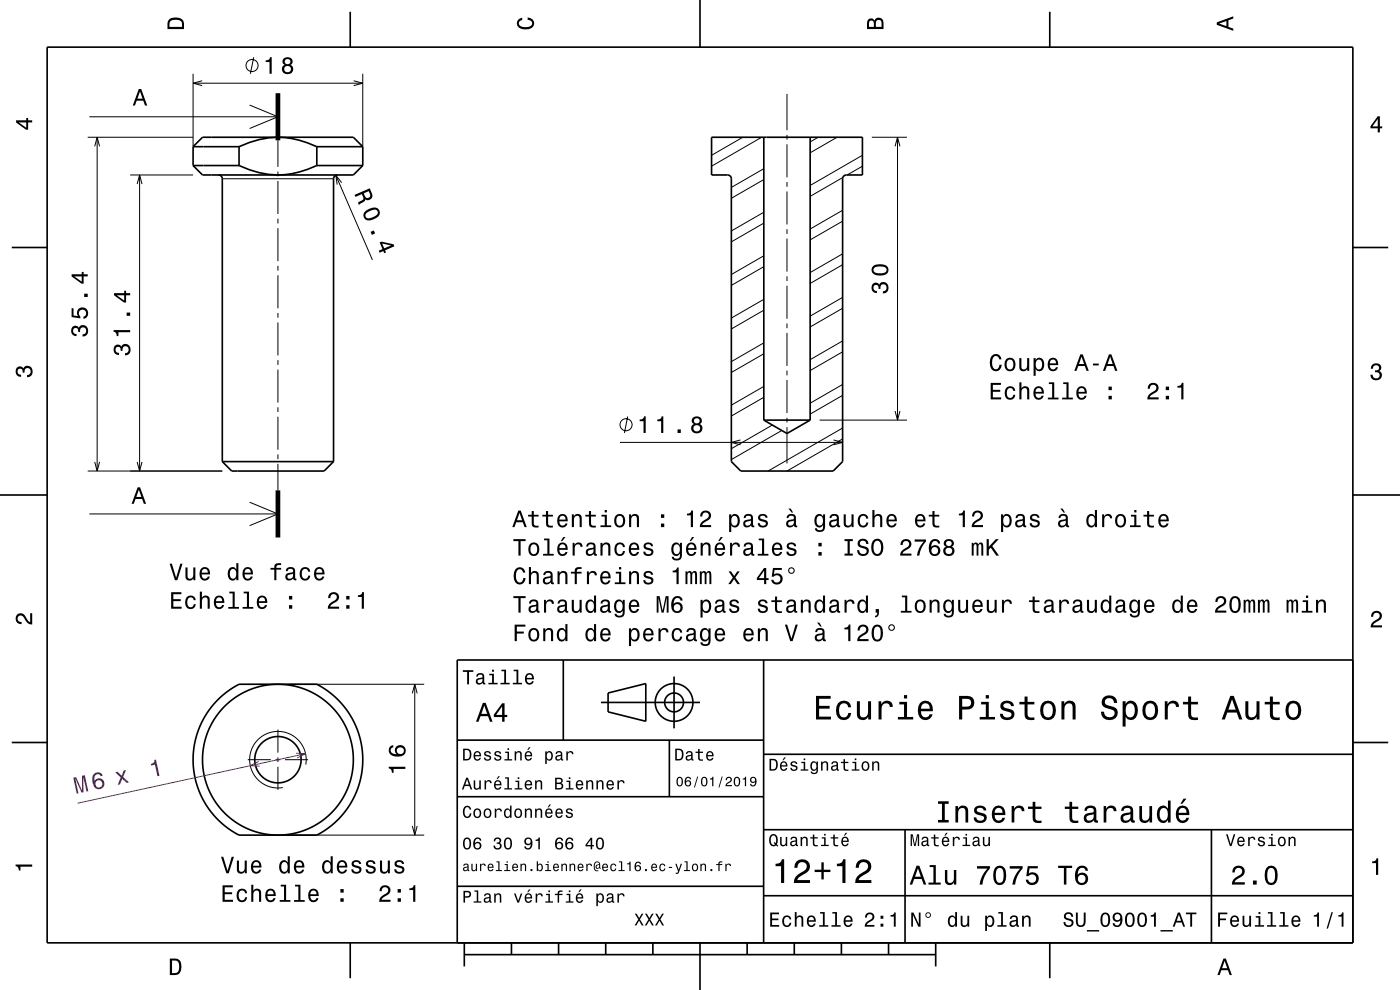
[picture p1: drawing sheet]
<svg xmlns="http://www.w3.org/2000/svg" width="297mm" height="210mm" viewBox="0 0 297 210" stroke-linecap="round" stroke-linejoin="round" font-family="sans-serif">
<g fill="none" stroke="#000" stroke-width=".21">
<path d="M41 15.6v15.4M41 17.6h36M42.9 17.1l-1.9 .5 1.9 .6M53.8 12.1l-.7 3.5M75 17.1l2 .5-2 .6M77 15.6v15.4M167 19.9v7.7M18.6 29.1h22.4M19 24.8h40M20.1 31l.5-1.9 .5 1.9M20.6 29.1v70.8M27.6 37.1h13.4"/>
<path d="M29.1 39l.5-1.9 .5 1.9M29.6 37.1v62.8M47.2 37.9h23.6M53 22.3l6 2.5-6 2.5M59 29.8v5.6M59 36.4v1M59 38.4v7M71.2 37.2l7.8 17.9M72.5 38.7l-1.3-1.5 .3 2M157.6 29.1l-6.6 3.8M161.6 29.1l-10.6 6.2M162 38.1l-6.8 4"/>
<path d="M162 35.8l-6.8 4M167 28.6v1M167 30.6v7M167 38.6v1M173.6 29.1l-1.7 1M177.6 29.1l-5.7 3.3M178.8 37.7l-6.9 4M183 35.3l-3.3 1.8M183 32.9l-11.1 6.4M185 29.1h7.4M59 46.4v1M59 48.4v7"/>
<path d="M59 56.4v1M59 58.4v7M162 56.6l-6.8 3.9M162 47.3l-6.8 4M162 54.3l-6.8 3.9M162 45l-6.8 4M167 40.6v7M167 48.6v1M167 50.6v7M167 58.6v1M178.8 56.2l-6.9 3.9M178.8 46.9l-6.9 4"/>
<path d="M178.8 53.8l-6.9 4M178.8 44.6l-6.9 4M59 66.4v1M59 68.4v7M59 76.4v1M59 78.4v7M162 75l-6.8 4M162 65.8l-6.8 4M162 72.7l-6.8 4M162 63.5l-6.8 4M167 60.6v7M167 68.6v1"/>
<path d="M167 70.6v7M167 78.6v1M178.8 74.6l-6.9 4M178.8 65.4l-6.9 4M178.8 72.3l-6.9 4M178.8 63.1l-6.9 4M18.6 99.9h28.6M20.1 98l.5 1.9 .5-1.9M29.1 98l.5 1.9 .5-1.9M59 86.4v1M59 88.4v7M59 96.4v1"/>
<path d="M59 98.4v5.6M162 84.3l-6.8 4M162 82l-6.8 3.9M163.8 90.2l-8.6 5M165.8 91.3l-10.6 6.2M167 80.6v7M167 88.6v1M167 90.6v7.7M173.9 89.1h18.5M178.8 93.1l-11.8 6.8M178.8 83.9l-6.9 3.9M178.8 90.8l-15.8 9.1"/>
<path d="M178.8 81.6l-6.9 3.9M19 109h40M53 106.5l6 2.5-6 2.5M59 154.8v4.8M61 145.1h29M87.5 147.1l.5-2 .5 2M88 145.1v32M52.6 161.1h4.9M58.5 161.1h1M59 160.6v1M59 162.6v4.9M60.5 161.1h4.9"/>
<path d="M61 177.1h29M64.9 162.2a6 6 0 0 0-5.6-7 6 6 0 0 0-6.3 6.3 6 6 0 0 0 7 5.6M87.5 175.2l.5 1.9 .5-1.9"/>
<circle cx="53.5" cy="13.9" r="1.28"/>
</g>
<g fill="none" stroke="#000" stroke-width=".35">
<path d="M10 10h277v190h-277zM74.3 2.5v7.5M148.5 0v10M222.7 2.5v7.5M41 31.1l2-2h32l2 2M41 35.1l2 2h32l2-2M41 31.1h9.7M41 35.1h9.7M41 31.1v4M46.4 37.1l.4 .2 .4 .6v60M50.7 31.1a18 18 0 0 1 16.5 0M50.7 35.1a18 18 0 0 0 16.5 0"/>
<path d="M50.7 31.1v4M67.2 31.1v4M67.2 31.1h9.8M67.2 35.1h9.8M71.6 37.1l-.5 .2-.3 .6v60M77 31.1v4M151 29.1h32v8l-3.7 .1-.4 .2-.1 .5v60l-2 2h-19.6l-2-2v-60l-.2-.4-.4-.3-3.6-.1zM162 29.1v60M171.9 29.1v60M2.5 52.5h7.5M287 52.5h7.5M47.2 97.9l2 2h19.6l2-2"/>
<path d="M47.2 97.9h23.6M162 89.1l5 2.9 4.9-2.9M162 89.1h9.9M0 105h10M287 105h10M119.5 140v17M162 140v60M287 140h-190v60M2.5 157.5h7.5M46.1 148.5l2.1-1.8 2.5-1.6h16.5l2.3 1.4 2.1 1.8 2.2 2.7 1.7 3.1 1.1 3.3 .4 3.5-.3 3.4-1.1 3.6-1.6 3.1-2.2 2.8-2.1 1.8-2.5 1.5h-16.5l-2.3-1.3-2.1-1.8-2.2-2.7-1.7-3.1-1-3.3-.4-3.5 .2-3.4 1.1-3.6 1.6-3.1zM97 157h65M127.5 149h21"/>
<path d="M129 147l8-2v8l-8-2zM142 157v12M143 143.5v11M287 157.5h7.5M97 169h65M162 176h125M162 160h125M192 176v24M257 176v24M97 188h65M162 190h125M74.3 200v7.5"/>
<path d="M98.5 202.5h100M98.5 200v5M108.5 200v2.5M118.5 200v2.5M128.5 200v2.5M138.5 200v2.5M148.5 200v10M158.5 200v2.5M168.5 200v2.5M178.5 200v2.5M188.5 200v2.5M198.5 200v5"/>
<path d="M222.7 200v7.5"/>
<circle cx="143" cy="149" r="2"/>
<circle cx="143" cy="149" r="4"/>
<circle cx="59" cy="161.1" r="4.9"/>
<circle cx="59" cy="161.1" r="16"/>
</g>
<path d="M59 19.8v10M59 104v10" fill="none" stroke="#000" stroke-width="1" stroke-linecap="butt"/>
<g fill="#000">
<path d="M36 4a2.18 2.18 0 0 0-.5 2.2h3.5v-1.2a1.43 1.43 0 0 0-1.7-1.3zM36.3 4.4a2.15 2.15 0 0 1 2.2 .3l.1 1h-2.6v-1z" fill-rule="evenodd"/>
<path d="M56.4 12.8v.4h.8v2.4h.4v-3.5h-.3a.77 .77 0 0 1-.9 .7zM60.2 12.4a.83 .83 0 0 0 .2 1.4 1.11 1.11 0 0 0-.4 1.5 1.11 1.11 0 0 0 1.5 .4 1.03 1.03 0 0 0 .7-.9 1.03 1.03 0 0 0-.6-1 .88 .88 0 0 0 .4-1.1 .88 .88 0 0 0-1-.6zM60.3 14.7a.71 .71 0 0 1 1.4 0 .71 .71 0 0 1-1.4 0zM60.4 13.1a.6 .6 0 0 1 1.2 0 .6 .6 0 0 1-1.2 0z" fill-rule="evenodd"/>
<path d="M109.9 4.2l.9-.4v.4a.7 .7 0 0 0-.7 .5 .7 .7 0 0 0 .3 .8 1.7 1.7 0 0 0 2.5-.5 .9 .9 0 0 0-1-.8v-.5a1.24 1.24 0 0 1 1.4 1.1 1.24 1.24 0 0 1-1 1.4 2.22 2.22 0 0 1-2.5-.7l-.2-.5z" fill-rule="evenodd"/>
<path d="M184.2 4.2l-.3 .7v1.3h3.5v-1.3a.98 .98 0 0 0-.7-1.1 .98 .98 0 0 0-1.2 .6 .84 .84 0 0 0-1.3-.2zM184.5 4.5a.54 .54 0 0 1 .6-.1 .54 .54 0 0 1 .3 .6v.7h-1zM185.9 4.4a.62 .62 0 0 1 .8-.1 .62 .62 0 0 1 .3 .6v.8h-1.2z" fill-rule="evenodd"/>
<path d="M258.1 4.7v.6l3.5 1.2v-.4l-1-.4v-1.4l1-.4v-.4zM258.6 5l1.6-.5v1z" fill-rule="evenodd"/>
<path d="M3.4 25.5v.5l2.1 1.5h.5v-1.5h.8v-.5h-.8v-.5h-.4v.5zM4 26h1.6v1.1z" fill-rule="evenodd"/>
<path d="M29.4 18.9l-1.2 3.5h.4l.4-1h1.4l.4 1h.4l-1.2-3.5zM29.7 19.4l.5 1.5h-1z" fill-rule="evenodd"/>
<path d="M292.3 24.7l-1.6 2.1v.4h1.6v.9h.4v-.9h.5v-.4h-.5v-2.1zM292.3 25.2v1.6h-1.1z" fill-rule="evenodd"/>
<path d="M75.2 41.3l.2 .5 1.4-.6a1.09 1.09 0 0 1 .2 1.2l-1.1 .6 .2 .5 1.3-.9 .1-.3a.97 .97 0 0 0 1.2-.1 .97 .97 0 0 0 .2-1.2l-.5-1.1zM77.2 41l1-.5a1.09 1.09 0 0 1 .2 1.3 .6 .6 0 0 1-.6 .2 .6 .6 0 0 1-.4-.5z" fill-rule="evenodd"/>
<path d="M77.7 44.7a1.14 1.14 0 0 0-.5 1.4 1.14 1.14 0 0 0 1.4 .6 2.3 2.3 0 0 0 2-1.5 1.14 1.14 0 0 0-1.5-1.2zM77.6 45.3a2.73 2.73 0 0 1 2.3-.7l.3 .6a2.37 2.37 0 0 1-2.4 1l-.3-.6zM78.6 49.2l.3 .6 .7-.3-.3-.6zM80.5 51.4l.6 1.4-.8 .4 .2 .4 .8-.3 .2 .4 .4-.1-.2-.5 2-.9-.2-.4-2.6-.5zM81.1 51.7l1.9 .4-1.5 .6z" fill-rule="evenodd"/>
<path d="M15.3 69.4a1.17 1.17 0 0 0-.1 1.2 1.17 1.17 0 0 0 1 .7v-.4a.62 .62 0 0 1-.7-.4 .62 .62 0 0 1 .3-.8 .62 .62 0 0 1 .8 .2v.5h.4a.72 .72 0 0 1 .4-.9 .72 .72 0 0 1 1 .5 .72 .72 0 0 1-.6 .9h-.3v.5a1.18 1.18 0 0 0 1.2-1.5 1.18 1.18 0 0 0-1.8-.6l-.2 .2a.86 .86 0 0 0-1.4-.1zM15.2 65.4v1.9l1.8 .2v-.4a.8 .8 0 0 1-.2-1.2 .8 .8 0 0 1 1.3 .1 .8 .8 0 0 1-.4 1.2v.4a1.21 1.21 0 0 0 1-1.5 1.21 1.21 0 0 0-1.6-.8 1.21 1.21 0 0 0-.6 1.8l-.9-.2v-1.5zM17.9 62.3v.7h.7v-.7zM15.2 58.2v.4l2.1 1.6h.4v-1.6h.9v-.4h-.9v-.5h-.4v.5zM15.8 58.6h1.5v1.1z" fill-rule="evenodd"/>
<path d="M24.3 73.4a1.17 1.17 0 0 0-.1 1.2 1.17 1.17 0 0 0 1 .7v-.4a.62 .62 0 0 1-.7-.4 .62 .62 0 0 1 .3-.8 .62 .62 0 0 1 .8 .2v.5h.4a.72 .72 0 0 1 .4-.9 .72 .72 0 0 1 1 .5 .72 .72 0 0 1-.6 .9h-.3v.5a1.18 1.18 0 0 0 1.2-1.5 1.18 1.18 0 0 0-1.8-.6l-.2 .2a.86 .86 0 0 0-1.4-.1zM24.1 70v.4a.78 .78 0 0 1 .7 .9h.3v-.8h2.5v-.5zM26.9 66.3v.7h.7v-.7zM24.2 62.2v.4l2.1 1.6h.4v-1.6h.9v-.4h-.9v-.5h-.4v.5zM24.8 62.6h1.5v1.2z" fill-rule="evenodd"/>
<path d="M291.1 77.4a1.08 1.08 0 0 1 1.4-.2 1.08 1.08 0 0 1 .4 1.2l-.3 .3a1.06 1.06 0 0 1 .5 1.3 1.06 1.06 0 0 1-1.2 .7 1.1 1.1 0 0 1-1.2-1.2h.5a.71 .71 0 0 0 1 .8 .71 .71 0 0 0 .1-1.3h-.6v-.4a.61 .61 0 0 0 .8-.3 .61 .61 0 0 0-.2-.8 .61 .61 0 0 0-.9 .2l-.1 .5h-.5z" fill-rule="evenodd"/>
<path d="M3.6 78a.86 .86 0 0 1 1.4 .2 1.06 1.06 0 0 1 1.2-.6 1.06 1.06 0 0 1 .7 1.2 1.1 1.1 0 0 1-1.2 1.2v-.4a.71 .71 0 0 0 .8-1 .71 .71 0 0 0-1.3-.1v.6h-.4a.61 .61 0 0 0-.3-.8 .61 .61 0 0 0-.8 .2 .61 .61 0 0 0 .2 .8l.6 .2v.4a1.15 1.15 0 0 1-1.2-.6 1.15 1.15 0 0 1 .3-1.3z" fill-rule="evenodd"/>
<path d="M29.2 103.4l-1.3 3.5h.5l.4-1.1h1.4l.3 1.1h.5l-1.3-3.5zM29.5 103.9l.5 1.5h-1.1z" fill-rule="evenodd"/>
<path d="M36 119.6l1.1 3.5h.5l1.1-3.5h-.5l-.8 3-.9-3zM39.3 120.4v1.7a.89 .89 0 0 0 .7 1 .89 .89 0 0 0 1-.4v.4h.4v-2.7h-.4v1.5a.65 .65 0 0 1-.4 .8 .65 .65 0 0 1-.8-.3v-2zM42.6 120.7a1.54 1.54 0 0 0 .8 2.5 1.06 1.06 0 0 0 1.1-.9h-.4l-.2 .4-.4 .1a.76 .76 0 0 1-.7-1h1.8a1.16 1.16 0 0 0-.5-1.3 1.16 1.16 0 0 0-1.5 .2zM43 120.9a.66 .66 0 0 1 .8-.2 .66 .66 0 0 1 .3 .8h-1.3zM48.6 120.7a1.58 1.58 0 0 0 .8 2.5l.4-.2 .3-.3v.4h.5v-3.6h-.5v1.3a.9 .9 0 0 0-1.5-.1zM48.9 120.9a.62 .62 0 0 1 .7-.2 .62 .62 0 0 1 .5 .6 1.12 1.12 0 0 1-.7 1.5 1.19 1.19 0 0 1-.5-1.9zM51.7 120.7a1.54 1.54 0 0 0 .8 2.5 1.05 1.05 0 0 0 1.1-.9h-.4l-.2 .4-.4 .1a.76 .76 0 0 1-.7-1h1.8a1.16 1.16 0 0 0-.5-1.3 1.16 1.16 0 0 0-1.5 .2zM52.1 120.9a.66 .66 0 0 1 .8-.2 .66 .66 0 0 1 .3 .8h-1.3zM57.4 120.5v.3h.8v2.3h.4v-2.3h1v-.3h-1a.5 .5 0 0 1 .7-.7l.3 .1v-.4a1.04 1.04 0 0 0-1.4 .7v.3zM60.9 120.5l-.3 .7h.4a.55 .55 0 0 1 .7-.6 .55 .55 0 0 1 .4 .8h-.2a1 1 0 0 0-1.1 .3 1 1 0 0 0-.2 1 .93 .93 0 0 0 1.6 0l.1 .3 .6 .1v-.4h-.3v-1.6a1.02 1.02 0 0 0-.7-.8 1.02 1.02 0 0 0-1 .2zM61.1 122l1.1-.3a.77 .77 0 0 1-.2 .9 .77 .77 0 0 1-.9 .1l-.1-.4zM63.9 120.7a1.53 1.53 0 0 0 .8 2.5 1.06 1.06 0 0 0 1.1-1.1h-.4a.67 .67 0 0 1-.6 .7 .67 .67 0 0 1-.7-.6 1.12 1.12 0 0 1 .6-1.5 .6 .6 0 0 1 .7 .6h.4a1.09 1.09 0 0 0-.8-1 1.09 1.09 0 0 0-1.1 .4zM66.9 120.7a1.54 1.54 0 0 0 .8 2.5 1.05 1.05 0 0 0 1.1-.9h-.4l-.3 .4-.3 .1a.76 .76 0 0 1-.7-1h1.7a1.16 1.16 0 0 0-.4-1.3 1.16 1.16 0 0 0-1.5 .2zM67.3 120.9a.66 .66 0 0 1 .8-.2 .66 .66 0 0 1 .3 .8h-1.3z" fill-rule="evenodd"/>
<path d="M110 108.3l-1.3 3.5h.4l.4-1h1.4l.4 1h.4l-1.2-3.5zM110.2 108.8l.6 1.6h-1.1zM112.8 108.4v.8h-.8v.4h.8v1.8a1.04 1.04 0 0 0 1.5 .5v-.4a.68 .68 0 0 1-1-.3l-.1-1.6h1.1v-.4h-1.1v-.8zM115.8 108.4v.8h-.7v.4h.7l.1 1.8a1.05 1.05 0 0 0 1.4 .5v-.4a.68 .68 0 0 1-1-.3v-1.6h1v-.4h-1v-.8zM118.5 109.4a1.54 1.54 0 0 0 .8 2.5 1.06 1.06 0 0 0 1.1-.9h-.4l-.3 .4-.3 .1a.76 .76 0 0 1-.7-.9h1.7a1.17 1.17 0 0 0-.5-1.4 1.17 1.17 0 0 0-1.4 .2zM118.9 109.6a.66 .66 0 0 1 .8-.1 .66 .66 0 0 1 .3 .7h-1.3zM121.3 109.1v2.7h.5v-1.5a.63 .63 0 0 1 .3-.8 .63 .63 0 0 1 .8 .3l.1 2h.4v-1.8a.89 .89 0 0 0-.6-1 .89 .89 0 0 0-1.1 .5v-.4zM124.9 108.4v.8h-.7v.4h.7l.1 1.8a1.05 1.05 0 0 0 1.4 .5v-.4a.68 .68 0 0 1-1-.3v-1.6h1v-.4h-1v-.8zM127.6 109.2v.4h.7v1.8h-.9v.4h2.3v-.4h-1v-2.2zM128.3 108.2v.5h.5v-.5zM130.6 109.4a1.53 1.53 0 0 0 .9 2.5 1.48 1.48 0 0 0 1.1-1.4 1.48 1.48 0 0 0-1.1-1.5l-.5 .1zM130.9 109.7a.67 .67 0 0 1 .7-.3 .67 .67 0 0 1 .5 .6 1.11 1.11 0 0 1-.6 1.5 1.17 1.17 0 0 1-.6-1.8zM133.5 109.1v2.7h.4v-1.5a.63 .63 0 0 1 .4-.8 .63 .63 0 0 1 .8 .3v2h.5v-1.8a.89 .89 0 0 0-.7-1 .89 .89 0 0 0-1 .5v-.4zM140.2 111.1v.7h.7v-.7zM140.2 109.1v.8h.7v-.8zM145.7 109v.3h.9v2.5h.4v-3.5h-.3a.77 .77 0 0 1-1 .7zM148.8 108.6l-.3 1h.5a.7 .7 0 0 1 .5-.9 .7 .7 0 0 1 .9 .5 .7 .7 0 0 1-.5 .9 1.8 1.8 0 0 0-1.5 1.7h2.5v-.4h-1.9a2.2 2.2 0 0 1 1.4-1.2 1.13 1.13 0 0 0 .1-1.7 1.13 1.13 0 0 0-1.7 .1zM154.7 109.1v3.8h.4v-1.5a.93 .93 0 0 0 1 .5 .93 .93 0 0 0 .8-.8 1.5 1.5 0 0 0-1-2.1l-.4 .1-.4 .4v-.4zM155.3 109.7a.63 .63 0 0 1 .7-.3 .63 .63 0 0 1 .5 .6 1.13 1.13 0 0 1-.7 1.5 1.18 1.18 0 0 1-.5-1.8zM158 109.2l-.2 .7h.4a.55 .55 0 0 1 .6-.5 .55 .55 0 0 1 .4 .7l-.2 .1a1.14 1.14 0 0 0-1.3 .9 .73 .73 0 0 0 .8 .8l.4-.1 .5-.3 .1 .3h.5v-.3l-.2-.1-.1-1.6a1.02 1.02 0 0 0-.6-.8 1.02 1.02 0 0 0-1.1 .2zM158.2 110.8l1.1-.4a.77 .77 0 0 1-.2 .9 .77 .77 0 0 1-.9 .1l-.1-.3zM161.1 109.2a.76 .76 0 0 0-.3 .9 .76 .76 0 0 0 .8 .5l.8 .3a.63 .63 0 0 1-.6 .7 .63 .63 0 0 1-.6-.6h-.4a1.07 1.07 0 0 0 1.1 .9 1.07 1.07 0 0 0 1-1.2l-.5-.4-1-.3a.53 .53 0 0 1 .4-.7 .53 .53 0 0 1 .6 .5h.4a1.03 1.03 0 0 0-.7-.8 1.03 1.03 0 0 0-1 .2zM167.3 107.9l.7 .8h.3l-.6-.8zM167.1 109.2l-.2 .7h.4a.55 .55 0 0 1 .6-.5 .55 .55 0 0 1 .4 .7l-.2 .1a1.13 1.13 0 0 0-1.3 .9 .73 .73 0 0 0 .8 .8l.4-.1 .5-.3 .1 .3h.5v-.3l-.2-.1v-1.6a1.02 1.02 0 0 0-.7-.8 1.02 1.02 0 0 0-1.1 .2zM167.3 110.8l1.1-.4a.77 .77 0 0 1-.2 .9 .77 .77 0 0 1-.9 .1zM173 109.4a1.57 1.57 0 0 0 .8 2.5l.5-.1 .3-.4a.73 .73 0 0 1-.3 1 .73 .73 0 0 1-1-.3h-.4a1.1 1.1 0 0 0 1.2 .8 1.1 1.1 0 0 0 .9-1.2v-2.6h-.4v.4l-.3-.4a.89 .89 0 0 0-1.3 .3zM173.4 109.7a.63 .63 0 0 1 .7-.3 .63 .63 0 0 1 .4 .6 1.11 1.11 0 0 1-.6 1.5 1.19 1.19 0 0 1-.5-1.8zM176.2 109.2l-.2 .7h.4a.55 .55 0 0 1 .7-.5 .55 .55 0 0 1 .3 .7l-.2 .1a1 1 0 0 0-1 .2 1 1 0 0 0-.3 1 .94 .94 0 0 0 1.7 .1l.1 .3h.5v-.3l-.2-.1v-1.6a1.02 1.02 0 0 0-1.8-.6zM176.4 110.8l1.1-.4a.77 .77 0 0 1-.2 .9 .77 .77 0 0 1-.9 .1zM179 109.1v1.8a.89 .89 0 0 0 .6 1 .89 .89 0 0 0 1.1-.5v.4h.4v-2.7h-.5v1.6a.65 .65 0 0 1-.3 .7 .65 .65 0 0 1-.9-.3v-2zM182.3 109.4a1.53 1.53 0 0 0 .8 2.5 1.05 1.05 0 0 0 1.1-1.1h-.4a.67 .67 0 0 1-.7 .7 .67 .67 0 0 1-.7-.6 1.12 1.12 0 0 1 .7-1.5 .6 .6 0 0 1 .7 .6h.4a1.09 1.09 0 0 0-.8-1 1.09 1.09 0 0 0-1.1 .4zM185.1 108.2v3.6h.4v-1.5a.63 .63 0 0 1 .4-.8 .63 .63 0 0 1 .8 .3v2h.5v-1.8a.88 .88 0 0 0-.6-.9 .88 .88 0 0 0-1.1 .4v-1.3zM188.3 109.4a1.54 1.54 0 0 0 .8 2.5 1.06 1.06 0 0 0 1.1-.9h-.4l-.2 .4-.4 .1a.76 .76 0 0 1-.7-.9h1.8a1.17 1.17 0 0 0-.5-1.4 1.17 1.17 0 0 0-1.5 .2zM188.7 109.6a.66 .66 0 0 1 .8-.1 .66 .66 0 0 1 .3 .7h-1.3zM194.4 109.4a1.54 1.54 0 0 0 .8 2.5 1.06 1.06 0 0 0 1.1-.9h-.4l-.3 .4-.3 .1a.76 .76 0 0 1-.7-.9h1.7a1.16 1.16 0 0 0-.4-1.4 1.16 1.16 0 0 0-1.5 .2zM194.8 109.6a.66 .66 0 0 1 .8-.1 .66 .66 0 0 1 .3 .7h-1.3zM197.8 108.4v.8h-.8v.4h.8v1.8a1.04 1.04 0 0 0 1.5 .5v-.4a.68 .68 0 0 1-1-.3v-1.6h1v-.4h-1v-.8zM203.4 109v.3h.8v2.5h.5v-3.5h-.3a.77 .77 0 0 1-1 .7zM206.5 108.6l-.3 1h.5a.7 .7 0 0 1 .5-.9 .7 .7 0 0 1 .8 .5 .7 .7 0 0 1-.5 .9 1.81 1.81 0 0 0-1.4 1.7h2.4v-.4h-1.9a2.23 2.23 0 0 1 1.5-1.2 1.13 1.13 0 0 0 .1-1.7 1.13 1.13 0 0 0-1.7 .1zM212.4 109.1v3.8h.4v-1.5a.93 .93 0 0 0 1 .5 .93 .93 0 0 0 .8-.8 1.5 1.5 0 0 0-1-2.1l-.5 .1-.3 .4v-.4zM213 109.7a.63 .63 0 0 1 .7-.3 .63 .63 0 0 1 .4 .6 1.13 1.13 0 0 1-.6 1.5 1.18 1.18 0 0 1-.5-1.8zM215.7 109.2l-.2 .7h.4a.55 .55 0 0 1 .6-.5 .55 .55 0 0 1 .4 .7l-.2 .1a1 1 0 0 0-1 .2 1 1 0 0 0-.3 1 .94 .94 0 0 0 1.6 .1l.1 .3h.6v-.3l-.2-.1-.1-1.6a1.02 1.02 0 0 0-1.7-.6zM215.9 110.8l1.1-.4a.77 .77 0 0 1-.2 .9 .77 .77 0 0 1-.9 .1zM218.8 109.2a.76 .76 0 0 0-.3 .9 .76 .76 0 0 0 .8 .5l.8 .3a.63 .63 0 0 1-.6 .7 .63 .63 0 0 1-.6-.6h-.5a1.07 1.07 0 0 0 1.2 .9 1.07 1.07 0 0 0 .9-1.2l-.4-.4-1.1-.3a.54 .54 0 0 1 .5-.7 .54 .54 0 0 1 .6 .5h.4a1.03 1.03 0 0 0-.7-.8 1.03 1.03 0 0 0-1 .2zM224.9 107.9l.7 .8h.3l-.5-.8zM224.8 109.2l-.2 .7h.4a.55 .55 0 0 1 .6-.5 .55 .55 0 0 1 .4 .7l-.2 .1a1 1 0 0 0-1 .2 1 1 0 0 0-.3 1 .94 .94 0 0 0 1.6 .1l.1 .3h.6v-.3l-.2-.1-.1-.2v-1.4a1.02 1.02 0 0 0-.6-.8 1.02 1.02 0 0 0-1.1 .2zM225 110.8l1.1-.4a.77 .77 0 0 1-.2 .9 .77 .77 0 0 1-.9 .1l-.1-.3zM230.7 109.4a1.57 1.57 0 0 0 .8 2.5l.4-.1 .4-.4v.4h.4v-3.6h-.4v1.3a.89 .89 0 0 0-1.6-.1zM231.1 109.7a.62 .62 0 0 1 .7-.3 .62 .62 0 0 1 .4 .6 1.12 1.12 0 0 1-.6 1.5 1.19 1.19 0 0 1-.5-1.8zM233.8 109.1v2.7h.5v-1.5a.66 .66 0 0 1 .3-.8 .66 .66 0 0 1 .8 .2l.1 .2h.4a.89 .89 0 0 0-.7-.9 .89 .89 0 0 0-1 .6v-.5zM236.9 109.4a1.53 1.53 0 0 0 .8 2.5 1.48 1.48 0 0 0 1.2-1.4 1.48 1.48 0 0 0-1.2-1.5l-.5 .1zM237.2 109.7a.67 .67 0 0 1 .7-.3 .67 .67 0 0 1 .5 .6 1.11 1.11 0 0 1-.7 1.5 1.17 1.17 0 0 1-.5-1.8zM239.9 109.2v.4h.7v1.8h-.9v.4h2.3v-.4h-.9v-2.2zM240.6 108.2v.5h.5v-.5zM243.3 108.4v.8h-.7v.4h.7l.1 1.8a1.04 1.04 0 0 0 1.4 .5v-.4a.68 .68 0 0 1-1-.3v-1.6h1v-.4h-1v-.8zM246 109.4a1.54 1.54 0 0 0 .8 2.5 1.06 1.06 0 0 0 1.1-.9h-.4l-.3 .4-.3 .1a.76 .76 0 0 1-.7-.9h1.7a1.16 1.16 0 0 0-.4-1.4 1.16 1.16 0 0 0-1.5 .2zM246.4 109.6a.66 .66 0 0 1 .8-.1 .66 .66 0 0 1 .3 .7h-1.3z" fill-rule="evenodd"/>
<path d="M108.9 114.4v.4h1.1v3.1h.4v-3.1h1.1v-.4zM112.4 115.4a1.53 1.53 0 0 0 .8 2.6 1.48 1.48 0 0 0 1.2-1.5 1.48 1.48 0 0 0-1.2-1.4l-.4 .1zM112.7 115.7a.67 .67 0 0 1 .7-.2 .67 .67 0 0 1 .5 .5 1.11 1.11 0 0 1-.7 1.6 1.17 1.17 0 0 1-.5-1.9zM115.4 114.2v.4h.7v2.9h-.9v.4h2.3v-.4h-.9v-3.3zM119.5 113.9l-.5 .9h.3l.7-.9zM118.5 115.4a1.54 1.54 0 0 0 .8 2.6 1.06 1.06 0 0 0 1.1-.9h-.4l-.3 .3-.3 .2a.76 .76 0 0 1-.7-1h1.7a1.17 1.17 0 0 0-.5-1.3 1.17 1.17 0 0 0-1.4 .1zM118.9 115.7a.66 .66 0 0 1 .8-.2 .66 .66 0 0 1 .3 .8h-1.3zM121.5 115.2v2.7h.4v-1.6a.67 .67 0 0 1 .4-.8 .67 .67 0 0 1 .8 .3v.2h.5a.89 .89 0 0 0-.7-.9 .89 .89 0 0 0-1 .5v-.4zM124.6 115.3l-.2 .6h.4a.55 .55 0 0 1 .6-.5 .55 .55 0 0 1 .4 .8h-.2a1 1 0 0 0-1 .2 1 1 0 0 0-.3 1.1 .94 .94 0 0 0 1.7 0l.1 .3 .5 .1v-.4h-.2l-.1-.2v-1.4a1.02 1.02 0 0 0-.6-.8 1.02 1.02 0 0 0-1.1 .2zM124.8 116.8l1.1-.3a.77 .77 0 0 1-.2 .9 .77 .77 0 0 1-.9 0l-.1-.3zM127.4 115.2v2.7h.4v-1.6a.64 .64 0 0 1 .4-.8 .64 .64 0 0 1 .8 .4v2h.5v-1.8a.89 .89 0 0 0-.6-1 .89 .89 0 0 0-1.1 .5v-.4zM130.6 115.4a1.53 1.53 0 0 0 .9 2.6 1.06 1.06 0 0 0 1.1-1.1h-.4a.67 .67 0 0 1-.7 .7 .67 .67 0 0 1-.7-.6 1.12 1.12 0 0 1 .7-1.6 .6 .6 0 0 1 .6 .6h.5a1.09 1.09 0 0 0-.8-.9 1.09 1.09 0 0 0-1.2 .3zM133.7 115.4a1.54 1.54 0 0 0 .8 2.6 1.06 1.06 0 0 0 1.1-.9h-.5l-.2 .3-.4 .2a.76 .76 0 0 1-.7-1h1.8a1.17 1.17 0 0 0-.5-1.3 1.17 1.17 0 0 0-1.4 .1zM134 115.7a.66 .66 0 0 1 .8-.2 .66 .66 0 0 1 .4 .8h-1.4zM136.8 115.3a.76 .76 0 0 0-.2 .8 .76 .76 0 0 0 .7 .5l.9 .4a.63 .63 0 0 1-.7 .6 .63 .63 0 0 1-.6-.6h-.4a1.07 1.07 0 0 0 1.2 .9 1.07 1.07 0 0 0 .9-1.2l-.4-.3-1.1-.3a.54 .54 0 0 1 .4-.7 .54 .54 0 0 1 .6 .5h.4a1.03 1.03 0 0 0-.6-.9 1.03 1.03 0 0 0-1.1 .3zM142.7 115.4a1.57 1.57 0 0 0 .8 2.6l.4-.2 .3-.4a.73 .73 0 0 1-.3 1 .73 .73 0 0 1-1-.3h-.4a1.1 1.1 0 0 0 1.3 .8 1.1 1.1 0 0 0 .9-1.2v-2.5h-.5v.4l-.3-.4a.89 .89 0 0 0-1.2 .2zM143 115.7a.63 .63 0 0 1 .7-.2 .63 .63 0 0 1 .5 .6 1.1 1.1 0 0 1-.7 1.5 1.19 1.19 0 0 1-.5-1.9zM146.8 113.9l-.5 .9h.3l.7-.9zM145.8 115.4a1.54 1.54 0 0 0 .8 2.6 1.06 1.06 0 0 0 1.1-.9h-.4l-.2 .3-.4 .2a.76 .76 0 0 1-.7-1h1.8a1.16 1.16 0 0 0-.5-1.3 1.16 1.16 0 0 0-1.5 .1zM146.2 115.7a.66 .66 0 0 1 .8-.2 .66 .66 0 0 1 .3 .8h-1.3zM148.6 115.2v2.7h.5v-1.6a.63 .63 0 0 1 .4-.8 .63 .63 0 0 1 .8 .4v2h.4v-1.8a.89 .89 0 0 0-.6-1 .89 .89 0 0 0-1 .5v-.4zM152.9 113.9l-.5 .9h.3l.7-.9zM151.9 115.4a1.54 1.54 0 0 0 .8 2.6 1.06 1.06 0 0 0 1.1-.9h-.5l-.2 .3-.3 .2a.76 .76 0 0 1-.7-1h1.7a1.17 1.17 0 0 0-.5-1.3 1.17 1.17 0 0 0-1.4 .1zM152.3 115.7a.66 .66 0 0 1 .7-.2 .66 .66 0 0 1 .4 .8h-1.3zM154.9 115.2v2.7h.4v-1.6a.66 .66 0 0 1 .4-.8 .66 .66 0 0 1 .8 .3v.2h.5a.89 .89 0 0 0-.7-.9 .89 .89 0 0 0-1 .5v-.4zM158 115.3l-.2 .6h.4a.55 .55 0 0 1 .6-.5 .55 .55 0 0 1 .4 .8h-.2a1.14 1.14 0 0 0-1.3 .9 .73 .73 0 0 0 .8 .8l.4-.1 .5-.3 .1 .3 .5 .1v-.4h-.2l-.1-1.6a1.02 1.02 0 0 0-.6-.8 1.02 1.02 0 0 0-1.1 .2zM158.2 116.8l1.1-.3a.77 .77 0 0 1-.2 .9 .77 .77 0 0 1-.9 0l-.1-.3zM161 114.2v.4h.7v2.9h-.9v.4h2.2v-.4h-.9v-3.3zM164 115.4a1.54 1.54 0 0 0 .8 2.6 1.06 1.06 0 0 0 1.1-.9h-.4l-.2 .3-.4 .2a.76 .76 0 0 1-.7-1h1.8a1.16 1.16 0 0 0-.5-1.3 1.16 1.16 0 0 0-1.5 .1zM164.4 115.7a.66 .66 0 0 1 .8-.2 .66 .66 0 0 1 .3 .8h-1.3zM167.1 115.3a.76 .76 0 0 0-.2 .8 .76 .76 0 0 0 .7 .5l.9 .4a.63 .63 0 0 1-.6 .6 .63 .63 0 0 1-.7-.6h-.4a1.07 1.07 0 0 0 1.2 .9 1.07 1.07 0 0 0 .9-1.2l-.4-.3-1.1-.3a.54 .54 0 0 1 .4-.7 .54 .54 0 0 1 .7 .5h.4a1.03 1.03 0 0 0-.7-.9 1.03 1.03 0 0 0-1.1 .3zM173.6 117.1v.8h.7v-.8zM173.6 115.2v.7h.7v-.7zM179.2 114.4v.4h.6v2.6h-.6v.5h1.7v-.5h-.6v-2.6h.6v-.4zM182.2 114.6a.96 .96 0 0 0-.2 1 .96 .96 0 0 0 .9 .6 .77 .77 0 0 1 .9 1 .84 .84 0 0 1-.9 .3 .84 .84 0 0 1-.6-.8h-.5a1.21 1.21 0 0 0 1.5 1.3 1.21 1.21 0 0 0 .7-1.8l-1.2-.4a.58 .58 0 0 1-.3-.9 .58 .58 0 0 1 .8-.2l.3 .2 .2 .5h.4a1.16 1.16 0 0 0-.7-1.1 1.16 1.16 0 0 0-1.3 .3zM185.2 114.7a2.54 2.54 0 0 0 .4 3.1 1.21 1.21 0 0 0 1.7-.9 1.93 1.93 0 0 0-.9-2.6l-.8 .1zM185.8 114.8l.3-.1a1.7 1.7 0 0 1 .3 2.7l-.3 .1a1.68 1.68 0 0 1-.3-2.7zM191.4 114.7l-.4 .9h.5a.7 .7 0 0 1 .5-.8 .7 .7 0 0 1 .9 .5 .7 .7 0 0 1-.5 .8 1.81 1.81 0 0 0-1.4 1.8h2.4v-.5h-1.9a2.23 2.23 0 0 1 1.4-1.1 1.13 1.13 0 0 0 .1-1.7 1.13 1.13 0 0 0-1.6 .1zM194 114.4v.5h2a5.2 5.2 0 0 0-1.5 3h.5a5.3 5.3 0 0 1 1.4-3v-.5zM197.6 114.6a2.4 2.4 0 0 0 .2 3.3 1.16 1.16 0 0 0 1.5-.4 1.16 1.16 0 0 0-.2-1.5 1.16 1.16 0 0 0-1.6 0 1.03 1.03 0 0 1 .9-1.3 .58 .58 0 0 1 .6 .6h.5a1.11 1.11 0 0 0-.8-.9 1.11 1.11 0 0 0-1.1 .2zM197.5 116.8a.75 .75 0 0 1 1.5 0 .75 .75 0 0 1-1.5 0zM200.5 114.6a.83 .83 0 0 0 .2 1.4 1.11 1.11 0 0 0-.5 1.5 1.11 1.11 0 0 0 1.6 .4 1.03 1.03 0 0 0 .7-.9 1.03 1.03 0 0 0-.6-1 .88 .88 0 0 0 .4-1.1 .88 .88 0 0 0-1-.6zM200.6 116.9a.71 .71 0 0 1 1.4 0 .71 .71 0 0 1-1.4 0zM200.7 115.3a.6 .6 0 0 1 1.2 0 .6 .6 0 0 1-1.2 0zM206.1 115.2v2.7h.5v-1.9l.2-.5h.2l.2 .2v2.2h.4v-2.1l.3-.4 .2 .2 .1 .4v1.9h.4v-1.9a.69 .69 0 0 0-.5-.9l-.6 .4-.2-.3-.3-.1-.5 .3v-.2zM209.3 114.4v3.5h.5v-1.3l.4-.4 1.2 1.7h.5l-1.4-2.1 1.4-1.4h-.6l-1.5 1.6v-1.6z" fill-rule="evenodd"/>
<path d="M3.6 130.4a1.22 1.22 0 0 1 2 .7l.4 .6 .4 .3v-1.9h.4v2.4a1.8 1.8 0 0 1-1.7-1.4 .71 .71 0 0 0-.9-.5 .71 .71 0 0 0-.5 .8 .71 .71 0 0 0 .9 .5v.5a1.18 1.18 0 0 1-1.2-.7 1.18 1.18 0 0 1 .2-1.3z" fill-rule="evenodd"/>
<path d="M36.3 125.6v3.5h2.2v-.4h-1.7v-1.2h1.5v-.4h-1.5v-1.1h1.7v-.4zM39.6 126.7a1.53 1.53 0 0 0 .8 2.5 1.06 1.06 0 0 0 1.1-1h-.4a.67 .67 0 0 1-.6 .6 .67 .67 0 0 1-.7-.6 1.12 1.12 0 0 1 .6-1.5 .59 .59 0 0 1 .7 .6h.4a1.09 1.09 0 0 0-.7-1 1.09 1.09 0 0 0-1.2 .4zM42.4 125.5v3.6h.4v-1.5a.63 .63 0 0 1 .4-.8 .63 .63 0 0 1 .8 .3l.1 2h.4v-1.8a.88 .88 0 0 0-.6-.9 .88 .88 0 0 0-1.1 .4v-1.3zM45.7 126.7a1.55 1.55 0 0 0 .8 2.5 1.06 1.06 0 0 0 1-.9h-.4l-.2 .4-.4 .1a.76 .76 0 0 1-.7-.9h1.8a1.17 1.17 0 0 0-.5-1.4 1.17 1.17 0 0 0-1.4 .2zM46 126.9a.66 .66 0 0 1 .8-.1 .66 .66 0 0 1 .3 .7h-1.3zM48.7 125.5v.4h.7v2.8h-1v.4h2.3v-.4h-.9v-3.2zM51.7 125.5v.4h.7v2.8h-.9v.4h2.2v-.4h-.9v-3.2zM54.8 126.7a1.55 1.55 0 0 0 .8 2.5 1.06 1.06 0 0 0 1.1-.9h-.5l-.2 .4-.4 .1a.76 .76 0 0 1-.7-.9h1.8a1.17 1.17 0 0 0-.5-1.4 1.17 1.17 0 0 0-1.4 .2zM55.1 126.9a.66 .66 0 0 1 .8-.1 .66 .66 0 0 1 .3 .7h-1.3zM61.3 128.4v.7h.7v-.7zM61.3 126.4v.8h.7v-.8z" fill-rule="evenodd"/>
<path d="M69.9 125.9l-.2 .4-.1 .6h.5a.71 .71 0 0 1 .5-.9 .71 .71 0 0 1 .8 .5 .71 .71 0 0 1-.5 .9 1.8 1.8 0 0 0-1.4 1.7h2.4v-.4h-1.9a2.2 2.2 0 0 1 1.5-1.2 1.13 1.13 0 0 0 .1-1.6 1.13 1.13 0 0 0-1.7 0zM73.4 128.4v.7h.7v-.7zM73.4 126.4v.8h.7v-.8zM75.9 126.3v.3h.8v2.5h.5v-3.5h-.3a.77 .77 0 0 1-1 .7z" fill-rule="evenodd"/>
<path d="M109.2 132.5v3.5h.4v-1.6h1.5v-.4h-1.5v-1.1h1.9v-.4zM112.4 133.6a1.53 1.53 0 0 0 .8 2.5 1.48 1.48 0 0 0 1.2-1.5 1.48 1.48 0 0 0-1.2-1.4l-.4 .1zM112.7 133.9a.67 .67 0 0 1 .7-.3 .67 .67 0 0 1 .5 .6 1.11 1.11 0 0 1-.7 1.5 1.17 1.17 0 0 1-.5-1.8zM115.2 133.3v2.7h.5v-1.6a.63 .63 0 0 1 .4-.7 .63 .63 0 0 1 .8 .3v2h.4v-1.8a.89 .89 0 0 0-.6-1 .89 .89 0 0 0-1 .5v-.4zM118.4 133.6a1.57 1.57 0 0 0 .8 2.5l.4-.1 .3-.4v.4h.5v-3.6h-.5v1.3a.89 .89 0 0 0-1.5-.1zM118.7 133.9a.62 .62 0 0 1 .7-.3 .62 .62 0 0 1 .5 .6 1.11 1.11 0 0 1-.7 1.5 1.19 1.19 0 0 1-.5-1.8zM124.5 133.6a1.57 1.57 0 0 0 .7 2.5l.5-.1 .3-.4v.4h.5v-3.6h-.5v1.3a.89 .89 0 0 0-1.5-.1zM124.8 133.9a.62 .62 0 0 1 .7-.3 .62 .62 0 0 1 .5 .6 1.11 1.11 0 0 1-.7 1.5 1.19 1.19 0 0 1-.5-1.8zM127.6 133.6a1.54 1.54 0 0 0 .8 2.5 1.06 1.06 0 0 0 1.1-.9h-.4l-.3 .4-.3 .1a.75 .75 0 0 1-.7-.9h1.7a1.17 1.17 0 0 0-.4-1.4 1.17 1.17 0 0 0-1.5 .2zM128 133.8a.66 .66 0 0 1 .8-.1 .66 .66 0 0 1 .3 .7h-1.3zM133.4 133.3v3.8h.5v-1.5a.93 .93 0 0 0 1 .5 .93 .93 0 0 0 .7-.8 1.51 1.51 0 0 0-.9-2.1l-.5 .1-.3 .4v-.4zM134.1 133.9a.63 .63 0 0 1 .6-.3 .63 .63 0 0 1 .5 .6 1.13 1.13 0 0 1-.6 1.5 1.18 1.18 0 0 1-.5-1.8zM136.7 133.6a1.54 1.54 0 0 0 .8 2.5 1.06 1.06 0 0 0 1.1-.9h-.4l-.3 .4-.3 .1a.76 .76 0 0 1-.7-.9h1.8a1.17 1.17 0 0 0-.5-1.4 1.17 1.17 0 0 0-1.5 .2zM137.1 133.8a.66 .66 0 0 1 .8-.1 .66 .66 0 0 1 .3 .7h-1.3zM139.7 133.3v2.7h.4v-1.5a.66 .66 0 0 1 .4-.8 .66 .66 0 0 1 .8 .2l.1 .2h.4a.89 .89 0 0 0-.7-.9 .89 .89 0 0 0-1 .5v-.4zM142.8 133.6a1.53 1.53 0 0 0 .8 2.5 1.05 1.05 0 0 0 1.1-1.1h-.4a.67 .67 0 0 1-.6 .7 .67 .67 0 0 1-.7-.6 1.12 1.12 0 0 1 .6-1.5 .59 .59 0 0 1 .7 .6h.4a1.09 1.09 0 0 0-.7-1 1.09 1.09 0 0 0-1.2 .4zM145.9 133.4l-.3 .7h.4a.55 .55 0 0 1 .7-.5 .55 .55 0 0 1 .4 .7l-.2 .1a1 1 0 0 0-1.1 .2 1 1 0 0 0-.2 1 .94 .94 0 0 0 1.6 0l.1 .4h.6v-.3l-.3-.1v-1.6a1.02 1.02 0 0 0-1.7-.6zM146.1 134.9l1.1-.3a.77 .77 0 0 1-.2 .9 .77 .77 0 0 1-.9 .1zM148.8 133.6a1.57 1.57 0 0 0 .7 2.5l.5-.1 .3-.4a.73 .73 0 0 1-.3 1 .73 .73 0 0 1-1-.4h-.4a1.1 1.1 0 0 0 1.2 .9 1.1 1.1 0 0 0 .9-1.2v-2.6h-.4v.4l-.3-.4a.9 .9 0 0 0-1.2 .3zM149.1 133.9a.63 .63 0 0 1 .7-.3 .63 .63 0 0 1 .5 .6 1.1 1.1 0 0 1-.7 1.5 1.2 1.2 0 0 1-.5-1.8zM151.9 133.6a1.54 1.54 0 0 0 .8 2.5 1.06 1.06 0 0 0 1.1-.9h-.5l-.2 .4-.3 .1a.76 .76 0 0 1-.7-.9h1.7a1.17 1.17 0 0 0-.5-1.4 1.17 1.17 0 0 0-1.4 .2zM152.3 133.8a.66 .66 0 0 1 .7-.1 .66 .66 0 0 1 .4 .7h-1.3zM158 133.6a1.54 1.54 0 0 0 .8 2.5 1.06 1.06 0 0 0 1.1-.9h-.5l-.2 .4-.4 .1a.75 .75 0 0 1-.7-.9h1.8a1.17 1.17 0 0 0-.5-1.4 1.17 1.17 0 0 0-1.4 .2zM158.3 133.8a.66 .66 0 0 1 .8-.1 .66 .66 0 0 1 .3 .7h-1.3zM160.8 133.3v2.7h.4v-1.6a.63 .63 0 0 1 .4-.7 .63 .63 0 0 1 .8 .3v2h.5v-1.8a.89 .89 0 0 0-.6-1 .89 .89 0 0 0-1.1 .5v-.4zM166.5 132.5l1.1 3.5h.5l1.2-3.5h-.5l-.9 3-.9-3zM173.3 132.1l.7 .8h.3l-.5-.8zM173.2 133.4l-.3 .7h.4a.55 .55 0 0 1 .7-.5 .55 .55 0 0 1 .4 .7l-.2 .1a1.14 1.14 0 0 0-1.4 .9 .73 .73 0 0 0 .8 .8l.5-.1 .4-.4 .1 .4h.6v-.3l-.3-.1v-1.6a1.02 1.02 0 0 0-.7-.8 1.02 1.02 0 0 0-1 .2zM173.4 134.9l1.1-.3a.77 .77 0 0 1-.2 .9 .77 .77 0 0 1-.9 .1l-.1-.4zM179.1 133.1v.4h.8v2.5h.5v-3.5h-.3a.77 .77 0 0 1-1 .6zM182.2 132.8l-.3 .9h.5a.7 .7 0 0 1 .5-.8 .7 .7 0 0 1 .9 .5 .7 .7 0 0 1-.5 .9 1.8 1.8 0 0 0-1.5 1.7h2.4v-.4h-1.9a2.23 2.23 0 0 1 1.5-1.2 1.13 1.13 0 0 0 .1-1.7 1.13 1.13 0 0 0-1.7 .1zM185.2 132.9a2.67 2.67 0 0 0 .4 3.1 1.14 1.14 0 0 0 1.6-.9 2.31 2.31 0 0 0-.6-2.5l-.5-.1-.5 .1zM185.8 133h.6a2.37 2.37 0 0 1 0 2.6h-.6a2.38 2.38 0 0 1 0-2.6zM188.4 133.1a.75 .75 0 0 0 1.5 0 .75 .75 0 0 0-1.5 0zM188.7 133.1a.48 .48 0 0 1 .9 0 .48 .48 0 0 1-.9 0z" fill-rule="evenodd"/>
<path d="M108.9 126.5v.4h1.1v3.1h.4v-3.1h1.1v-.4zM112.5 127.4l-.3 .6h.4a.55 .55 0 0 1 .7-.5 .55 .55 0 0 1 .4 .8h-.2a1.14 1.14 0 0 0-1.4 .9 .73 .73 0 0 0 .8 .8l.5-.1 .4-.3 .1 .3 .6 .1v-.4h-.3v-1.6a1.02 1.02 0 0 0-.7-.9 1.02 1.02 0 0 0-1 .3zM112.7 128.9l1.1-.3a.77 .77 0 0 1-.2 .8 .77 .77 0 0 1-.9 .1zM115.4 127.2v2.8h.4v-1.6a.66 .66 0 0 1 .4-.8 .66 .66 0 0 1 .8 .3l.1 .2h.4a.89 .89 0 0 0-.7-.9 .89 .89 0 0 0-1 .5v-.5zM118.6 127.4l-.3 .6h.4a.55 .55 0 0 1 .7-.5 .55 .55 0 0 1 .3 .8h-.2a1 1 0 0 0-1 .2 1 1 0 0 0-.3 1.1 .93 .93 0 0 0 1.7 0l.1 .3 .5 .1v-.4h-.2v-1.6a1.02 1.02 0 0 0-.7-.9 1.02 1.02 0 0 0-1 .3zM118.7 128.9l1.1-.3a.77 .77 0 0 1-.2 .9 .77 .77 0 0 1-.9 0l-.1-.3zM121.3 127.2v1.8a.89 .89 0 0 0 .6 1 .89 .89 0 0 0 1.1-.5v.5h.4v-2.8h-.4v1.6a.64 .64 0 0 1-.4 .8 .64 .64 0 0 1-.8-.3l-.1-2.1zM124.5 127.5a1.57 1.57 0 0 0 .7 2.5l.5-.1 .3-.4v.5h.5v-3.7h-.5v1.4a.89 .89 0 0 0-1.5-.2zM124.8 127.8a.62 .62 0 0 1 .7-.2 .62 .62 0 0 1 .5 .5 1.11 1.11 0 0 1-.7 1.5 1.19 1.19 0 0 1-.5-1.8zM127.7 127.4l-.3 .6h.4a.55 .55 0 0 1 .7-.5 .55 .55 0 0 1 .4 .8h-.2a1.14 1.14 0 0 0-1.4 .9 .73 .73 0 0 0 .8 .8l.5-.1 .4-.3 .1 .3 .6 .1v-.4h-.3v-1.6a1.02 1.02 0 0 0-.7-.9 1.02 1.02 0 0 0-1 .3zM127.8 128.9l1.1-.3a.77 .77 0 0 1-.2 .8 .77 .77 0 0 1-.8 .1zM130.5 127.5a1.57 1.57 0 0 0 .8 2.5l.5-.1 .3-.4a.73 .73 0 0 1-.3 1 .73 .73 0 0 1-1-.3h-.4a1.1 1.1 0 0 0 1.2 .8 1.1 1.1 0 0 0 .9-1.2v-2.6h-.4v.5l-.3-.4a.89 .89 0 0 0-1.3 .2zM130.9 127.8a.63 .63 0 0 1 .7-.2 .63 .63 0 0 1 .4 .5 1.11 1.11 0 0 1-.6 1.5 1.2 1.2 0 0 1-.5-1.8zM133.7 127.5a1.54 1.54 0 0 0 .8 2.5 1.06 1.06 0 0 0 1.1-.8h-.5l-.2 .3-.4 .1a.75 .75 0 0 1-.7-.9h1.8a1.17 1.17 0 0 0-.5-1.3 1.17 1.17 0 0 0-1.4 .1zM134 127.7a.66 .66 0 0 1 .8-.1 .66 .66 0 0 1 .4 .8h-1.4zM139.3 126.5v3.5h.4v-3.2l.7 3.2h.4l.6-3.2v3.2h.4v-3.5h-.6l-.6 3-.7-3zM142.9 126.7a2.4 2.4 0 0 0 .2 3.2 1.16 1.16 0 0 0 1.5-.3 1.16 1.16 0 0 0-.2-1.5 1.16 1.16 0 0 0-1.5 0 1.03 1.03 0 0 1 .8-1.3 .58 .58 0 0 1 .7 .6h.4a1.12 1.12 0 0 0-.7-.9 1.12 1.12 0 0 0-1.2 .2zM142.9 128.9a.75 .75 0 0 1 1.5 0 .75 .75 0 0 1-1.5 0zM148.6 127.2v3.8h.5v-1.5a.93 .93 0 0 0 1 .5 .93 .93 0 0 0 .7-.8 1.51 1.51 0 0 0-1-2.1l-.4 .2-.3 .4v-.5zM149.2 127.8a.63 .63 0 0 1 .7-.2 .63 .63 0 0 1 .5 .5 1.13 1.13 0 0 1-.6 1.5 1.18 1.18 0 0 1-.6-1.8zM152 127.4l-.3 .6h.4a.55 .55 0 0 1 .7-.5 .55 .55 0 0 1 .3 .8h-.2a1.14 1.14 0 0 0-1.3 .9 .73 .73 0 0 0 .8 .8l.5-.1 .4-.3 .1 .3 .5 .1v-.4h-.2v-1.6a1.02 1.02 0 0 0-1.7-.6zM152.1 128.9l1.1-.3a.77 .77 0 0 1-.2 .8 .77 .77 0 0 1-.9 .1zM155 127.4a.75 .75 0 0 0-.2 .8 .75 .75 0 0 0 .7 .5l.9 .4a.63 .63 0 0 1-.6 .6 .63 .63 0 0 1-.7-.6h-.4a1.07 1.07 0 0 0 1.2 .9 1.07 1.07 0 0 0 .9-1.2l-.4-.3-1.1-.3a.53 .53 0 0 1 .4-.7 .53 .53 0 0 1 .6 .5h.5a1.03 1.03 0 0 0-.7-.9 1.03 1.03 0 0 0-1.1 .3zM161.1 127.4a.75 .75 0 0 0-.3 .8 .75 .75 0 0 0 .8 .5l.8 .4a.63 .63 0 0 1-.6 .6 .63 .63 0 0 1-.6-.6h-.4a1.07 1.07 0 0 0 1.1 .9 1.07 1.07 0 0 0 1-1.2l-.5-.3-1-.3a.53 .53 0 0 1 .4-.7 .53 .53 0 0 1 .6 .5h.4a1.03 1.03 0 0 0-.7-.9 1.03 1.03 0 0 0-1 .3zM164.4 126.5v.8h-.8v.4h.8v1.8a1.05 1.05 0 0 0 1.5 .5v-.4l-1-.1v-.5v-1.3h1v-.4h-1v-.8zM167.1 127.4l-.2 .6h.4a.55 .55 0 0 1 .6-.5 .55 .55 0 0 1 .4 .8h-.2a1.14 1.14 0 0 0-1.3 .9 .73 .73 0 0 0 .8 .8l.4-.1 .5-.3 .1 .3 .5 .1v-.4h-.2v-1.6a1.02 1.02 0 0 0-.7-.9 1.02 1.02 0 0 0-1.1 .3zM167.3 128.9l1.1-.3a.77 .77 0 0 1-.2 .8 .77 .77 0 0 1-.9 .1zM169.9 127.2v2.8h.4v-1.6a.63 .63 0 0 1 .4-.8 .63 .63 0 0 1 .8 .4v2h.5v-1.8a.89 .89 0 0 0-.6-1 .89 .89 0 0 0-1.1 .5v-.5zM173 127.5a1.57 1.57 0 0 0 .8 2.5l.5-.1 .3-.4v.5h.4v-3.7h-.4v1.4a.89 .89 0 0 0-1.6-.2zM173.4 127.8a.62 .62 0 0 1 .7-.2 .62 .62 0 0 1 .4 .5 1.11 1.11 0 0 1-.6 1.5 1.19 1.19 0 0 1-.5-1.8zM176.2 127.4l-.2 .6h.4a.55 .55 0 0 1 .7-.5 .55 .55 0 0 1 .3 .8h-.2a1 1 0 0 0-1 .2 1 1 0 0 0-.3 1.1 .94 .94 0 0 0 1.7 0l.1 .3 .5 .1v-.4h-.2v-1.6a1.02 1.02 0 0 0-1.8-.6zM176.4 128.9l1.1-.3a.77 .77 0 0 1-.2 .8 .77 .77 0 0 1-.9 .1zM179.2 127.2v2.8h.4v-1.6a.66 .66 0 0 1 .4-.8 .66 .66 0 0 1 .8 .3v.2h.5a.89 .89 0 0 0-.7-.9 .89 .89 0 0 0-1 .5v-.5zM182.2 127.5a1.57 1.57 0 0 0 .7 2.5l.5-.1 .3-.4v.5h.4v-3.7h-.4v1.4a.89 .89 0 0 0-1.5-.2zM182.5 127.8a.62 .62 0 0 1 .7-.2 .62 .62 0 0 1 .4 .5 1.11 1.11 0 0 1-.6 1.5 1.19 1.19 0 0 1-.5-1.8zM185.8 129.2v.8h.3a.48 .48 0 0 1-.5 .6v.4a.83 .83 0 0 0 .9-1v-.8zM191.3 126.3v.4h.7v2.9h-.9v.4h2.3v-.4h-.9v-3.3zM194.4 127.5a1.53 1.53 0 0 0 .8 2.5 1.48 1.48 0 0 0 1.2-1.4 1.48 1.48 0 0 0-1.2-1.5l-.5 .2zM194.7 127.8a.67 .67 0 0 1 .7-.2 .67 .67 0 0 1 .5 .5 1.11 1.11 0 0 1-.7 1.6 1.17 1.17 0 0 1-.5-1.9zM197.2 127.2v2.8h.5v-1.6a.64 .64 0 0 1 .3-.8 .64 .64 0 0 1 .8 .4l.1 2h.4v-1.8a.89 .89 0 0 0-.6-1 .89 .89 0 0 0-1.1 .5v-.5zM200.4 127.5a1.57 1.57 0 0 0 .7 2.5l.5-.1 .3-.4a.73 .73 0 0 1-.3 1 .73 .73 0 0 1-1-.3h-.4a1.1 1.1 0 0 0 1.3 .8 1.1 1.1 0 0 0 .9-1.2v-2.6h-.5v.5l-.3-.4a.89 .89 0 0 0-1.2 .2zM200.7 127.8a.63 .63 0 0 1 .7-.2 .63 .63 0 0 1 .5 .5 1.11 1.11 0 0 1-.7 1.5 1.2 1.2 0 0 1-.5-1.8zM203.3 127.2v1.8a.89 .89 0 0 0 .6 1 .89 .89 0 0 0 1-.5v.5h.5v-2.8h-.5v1.6a.65 .65 0 0 1-.4 .8 .65 .65 0 0 1-.8-.3v-2.1zM206.6 127.5a1.54 1.54 0 0 0 .7 2.5 1.06 1.06 0 0 0 1.1-.8h-.4l-.2 .3-.4 .1a.76 .76 0 0 1-.7-.9h1.8a1.17 1.17 0 0 0-.5-1.3 1.17 1.17 0 0 0-1.4 .1zM206.9 127.7a.66 .66 0 0 1 .8-.1 .66 .66 0 0 1 .3 .8h-1.3zM209.3 127.2v1.8a.89 .89 0 0 0 .7 1 .89 .89 0 0 0 1-.5v.5h.4v-2.8h-.4v1.6a.65 .65 0 0 1-.4 .8 .65 .65 0 0 1-.8-.3v-2.1zM212.6 127.2v2.8h.4v-1.6a.67 .67 0 0 1 .4-.8 .67 .67 0 0 1 .8 .3v.2h.5a.89 .89 0 0 0-.7-.9 .89 .89 0 0 0-1 .5v-.5zM219.1 126.5v.8h-.8v.4h.8v1.8a1.05 1.05 0 0 0 1.4 .5v-.4a.68 .68 0 0 1-1-.3v-1.6h1v-.4h-1v-.8zM221.8 127.4l-.3 .6h.4a.55 .55 0 0 1 .7-.5 .55 .55 0 0 1 .4 .8h-.2a1.14 1.14 0 0 0-1.4 .9 .73 .73 0 0 0 .8 .8l.5-.1 .4-.3 .1 .3 .6 .1v-.4h-.3v-1.6a1.02 1.02 0 0 0-1.7-.6zM222 128.9l1.1-.3a.77 .77 0 0 1-.2 .8 .77 .77 0 0 1-.9 .1zM224.7 127.2v2.8h.4v-1.6a.66 .66 0 0 1 .4-.8 .66 .66 0 0 1 .8 .3l.1 .2h.4a.89 .89 0 0 0-.7-.9 .89 .89 0 0 0-1 .5v-.5zM227.9 127.4l-.3 .6h.4a.55 .55 0 0 1 .7-.5 .55 .55 0 0 1 .3 .8h-.2a1.14 1.14 0 0 0-1.3 .9 .73 .73 0 0 0 .8 .8l.5-.1 .4-.3 .1 .3 .5 .1v-.4h-.2v-1.6a1.02 1.02 0 0 0-.7-.9 1.02 1.02 0 0 0-1 .3zM228 128.9l1.1-.3a.77 .77 0 0 1-.2 .8 .77 .77 0 0 1-.9 .1zM230.6 127.2v1.8a.89 .89 0 0 0 .6 1 .89 .89 0 0 0 1.1-.5v.5h.4v-2.8h-.4v1.6a.65 .65 0 0 1-.4 .8 .65 .65 0 0 1-.8-.3l-.1-2.1zM233.8 127.5a1.57 1.57 0 0 0 .7 2.5l.5-.1 .3-.4v.5h.5v-3.7h-.5v1.4a.89 .89 0 0 0-1.5-.2zM234.1 127.8a.62 .62 0 0 1 .7-.2 .62 .62 0 0 1 .5 .5 1.11 1.11 0 0 1-.7 1.5 1.19 1.19 0 0 1-.5-1.8zM237 127.4l-.3 .6h.4a.55 .55 0 0 1 .7-.5 .55 .55 0 0 1 .4 .8h-.2a1.14 1.14 0 0 0-1.4 .9 .73 .73 0 0 0 .8 .8l.5-.1 .4-.3 .1 .3 .6 .1v-.4h-.3v-1.6a1.02 1.02 0 0 0-1.7-.6zM237.1 128.9l1.1-.3a.77 .77 0 0 1-.2 .8 .77 .77 0 0 1-.9 .1zM239.8 127.5a1.57 1.57 0 0 0 .8 2.5l.4-.1 .4-.4a.73 .73 0 0 1-.3 1 .73 .73 0 0 1-1-.3h-.4a1.09 1.09 0 0 0 1.2 .8 1.09 1.09 0 0 0 .9-1.2v-2.6h-.4v.5l-.3-.4a.89 .89 0 0 0-1.3 .2zM240.2 127.8a.63 .63 0 0 1 .7-.2 .63 .63 0 0 1 .4 .5 1.1 1.1 0 0 1-.6 1.5 1.2 1.2 0 0 1-.5-1.8zM243 127.5a1.54 1.54 0 0 0 .8 2.5 1.06 1.06 0 0 0 1.1-.8h-.5l-.2 .3-.4 .1a.75 .75 0 0 1-.7-.9h1.8a1.17 1.17 0 0 0-.5-1.3 1.17 1.17 0 0 0-1.4 .1zM243.3 127.7a.66 .66 0 0 1 .8-.1 .66 .66 0 0 1 .4 .8h-1.4zM248.9 127.5a1.57 1.57 0 0 0 .8 2.5l.5-.1 .3-.4v.5h.4v-3.7h-.4v1.4a.89 .89 0 0 0-1.6-.2zM249.3 127.8a.62 .62 0 0 1 .7-.2 .62 .62 0 0 1 .4 .5 1.11 1.11 0 0 1-.6 1.5 1.19 1.19 0 0 1-.5-1.8zM252.1 127.5a1.54 1.54 0 0 0 .8 2.5 1.06 1.06 0 0 0 1.1-.8h-.5l-.2 .3-.4 .1a.76 .76 0 0 1-.7-.9h1.8a1.17 1.17 0 0 0-.5-1.3 1.17 1.17 0 0 0-1.4 .1zM252.4 127.7a.66 .66 0 0 1 .8-.1 .66 .66 0 0 1 .4 .8h-1.4zM258.1 126.7l-.2 .4-.1 .6h.5a.7 .7 0 0 1 .5-.8 .7 .7 0 0 1 .9 .5 .7 .7 0 0 1-.5 .8 1.8 1.8 0 0 0-1.5 1.8h2.5v-.5h-1.9a2.2 2.2 0 0 1 1.4-1.1 1.13 1.13 0 0 0 .1-1.7 1.13 1.13 0 0 0-1.7 0zM261.1 126.9a2.68 2.68 0 0 0 .4 3 1.14 1.14 0 0 0 1.6-.9 2.3 2.3 0 0 0-.6-2.5l-.5-.1-.5 .1zM261.7 126.9h.6a2.37 2.37 0 0 1 0 2.7h-.6a2.38 2.38 0 0 1 0-2.7zM263.8 127.2v2.8h.4v-1.9l.3-.5h.2l.1 .2 .1 2.2h.3l.1-2.1 .3-.4 .2 .2 .1 .4v1.9h.4v-1.9a.69 .69 0 0 0-.6-1l-.5 .4-.2-.2-.3-.2-.5 .4v-.3zM266.9 127.2v2.8h.4v-2.1l.2-.3h.3l.1 .2v2.2h.4v-2.1l.4-.4 .2 .2v.4v1.9h.4v-1.9a.69 .69 0 0 0-.5-1l-.6 .4-.1-.2-.4-.2-.4 .4v-.3zM272.9 127.2v2.8h.4l.1-2.1 .2-.3h.2l.2 .2v2.2h.4v-2.1l.3-.4 .2 .2 .1 .4v1.9h.4v-1.9a.69 .69 0 0 0-.5-1l-.6 .4-.2-.2-.3-.2-.5 .4v-.3zM276.4 127.3v.4h.7v1.9h-.9v.4h2.2v-.4h-.9v-2.3zM277.1 126.3v.5h.4v-.5zM279.2 127.2v2.8h.4v-1.6a.63 .63 0 0 1 .4-.8 .63 .63 0 0 1 .8 .4v2h.5v-1.8a.89 .89 0 0 0-.6-1 .89 .89 0 0 0-1.1 .5v-.5z" fill-rule="evenodd"/>
<path d="M109.3 120.8a2.51 2.51 0 0 0 .4 3.1 1.27 1.27 0 0 0 1.8-1.3h-.5a.82 .82 0 0 1-1.1 .9 2.07 2.07 0 0 1 0-2.7 .72 .72 0 0 1 1.1 .7h.5a1.19 1.19 0 0 0-.9-1.1 1.19 1.19 0 0 0-1.3 .4zM112.2 120.3v3.6h.4v-1.6a.64 .64 0 0 1 .4-.7 .64 .64 0 0 1 .8 .3l.1 2h.4v-1.8a.88 .88 0 0 0-.6-1 .88 .88 0 0 0-1.1 .5v-1.3zM115.5 121.3l-.2 .7h.4a.55 .55 0 0 1 .6-.5 .55 .55 0 0 1 .4 .7l-.2 .1a1 1 0 0 0-1 .2 1 1 0 0 0-.3 1 .94 .94 0 0 0 1.6 .1l.1 .3h.6v-.3l-.2-.1-.1-1.6a1.02 1.02 0 0 0-1.7-.6zM115.7 122.9l1.1-.4a.77 .77 0 0 1-.2 .9 .77 .77 0 0 1-.9 .1zM118.3 121.2v2.7h.4v-1.6a.64 .64 0 0 1 .4-.7 .64 .64 0 0 1 .8 .3v2h.5v-1.8a.89 .89 0 0 0-.6-1 .89 .89 0 0 0-1.1 .5v-.4zM121.1 121.3v.4h.8v2.2h.5v-2.2h1v-.4h-1v-.4l.3-.2h.7v-.4a1.03 1.03 0 0 0-1.5 .7v.3zM124.5 121.2v2.7h.5v-1.5a.66 .66 0 0 1 .3-.8 .66 .66 0 0 1 .8 .2l.1 .2h.4a.89 .89 0 0 0-.7-.9 .89 .89 0 0 0-1 .5v-.4zM127.6 121.5a1.54 1.54 0 0 0 .8 2.5 1.06 1.06 0 0 0 1.1-.9h-.4l-.3 .4-.3 .1a.76 .76 0 0 1-.7-.9h1.7a1.17 1.17 0 0 0-.4-1.4 1.17 1.17 0 0 0-1.5 .2zM128 121.7a.66 .66 0 0 1 .8-.1 .66 .66 0 0 1 .3 .7h-1.3zM130.6 121.3v.4h.7v1.8h-.9v.4h2.3v-.4h-.9v-2.2zM131.3 120.3v.5h.5v-.5zM133.5 121.2v2.7h.4v-1.6a.63 .63 0 0 1 .4-.7 .63 .63 0 0 1 .8 .3v2h.5v-1.8a.89 .89 0 0 0-.7-1 .89 .89 0 0 0-1 .5v-.4zM136.8 121.3a.75 .75 0 0 0-.2 .9 .75 .75 0 0 0 .7 .5l.9 .3a.63 .63 0 0 1-.7 .7 .63 .63 0 0 1-.6-.6h-.4a1.07 1.07 0 0 0 1.2 .9 1.07 1.07 0 0 0 .9-1.2l-.4-.4-1.1-.3a.54 .54 0 0 1 .4-.7 .54 .54 0 0 1 .6 .5h.4a1.03 1.03 0 0 0-.6-.8 1.03 1.03 0 0 0-1.1 .2zM142.7 121.1v.3h.8v2.5h.5v-3.5h-.4a.77 .77 0 0 1-.9 .7zM145.4 121.2v2.7h.4l.1-2.1 .3-.3 .2 .3 .1 2.1h.3v-1.8a.5 .5 0 0 1 .4-.6l.2 .1 .1 .4v1.9h.4v-1.9a.69 .69 0 0 0-.6-.9l-.5 .4-.2-.3-.3-.1-.5 .4v-.3zM148.5 121.2v2.7h.4v-1.8l.2-.6h.3l.1 .3v2.1h.4v-2.1l.3-.3 .2 .1 .1 .4v1.9h.4v-1.9a.69 .69 0 0 0-.5-.9l-.6 .4-.2-.3-.3-.1-.4 .4v-.3zM154.6 121.2l.9 1.3-1 1.4h.5l.7-1 .7 1h.6l-1-1.4 .9-1.3h-.5l-.7 1-.6-1zM162.1 120.5l-1.5 2.1v.4h1.5v.9h.5v-.9h.5v-.4h-.5v-2.1zM162.1 121.1v1.5h-1.1zM164 120.5l-.3 1.8h.4a.79 .79 0 0 1 1.2-.2 .79 .79 0 0 1 0 1.2 .79 .79 0 0 1-1.1-.1l-.1-.2h-.5a1.21 1.21 0 0 0 1.5 1 1.21 1.21 0 0 0 .8-1.6 1.21 1.21 0 0 0-1.7-.6l.1-.9h1.6v-.4zM167.2 121a.71 .71 0 0 0 1.4 0 .71 .71 0 0 0-1.4 0zM167.4 121a.5 .5 0 0 1 1 0 .5 .5 0 0 1-1 0z" fill-rule="evenodd"/>
<path d="M291.2 129.9a1.18 1.18 0 0 1 1.9 .3 1.18 1.18 0 0 1-1 1.7l-.5 .3-.3 .5h1.9v.4h-2.4a1.8 1.8 0 0 1 1.4-1.8 .71 .71 0 0 0 .5-.8 .71 .71 0 0 0-.9-.5 .71 .71 0 0 0-.5 .8h-.4z" fill-rule="evenodd"/>
<path d="M98.2 158.8v2.5h.9a1.37 1.37 0 0 0 .7-2.2 1.56 1.56 0 0 0-1.6-.3zM98.6 159.1a.98 .98 0 0 1 1.1 .7 .98 .98 0 0 1-.6 1.2h-.5zM100.7 159.6a1.04 1.04 0 0 0-.2 1.2 1.04 1.04 0 0 0 1 .5l.5-.5h-.3l-.4 .3a.54 .54 0 0 1-.5-.7h1.3a.83 .83 0 0 0-.4-.9 .83 .83 0 0 0-1 .1zM100.9 159.7l.2-.1a.47 .47 0 0 1 .5 .1 .47 .47 0 0 1 .1 .5h-.9zM102.9 159.5l-.2 .1a.69 .69 0 0 0 .9 .9l.2 .1a.43 .43 0 0 1-.4 .5 .43 .43 0 0 1-.4-.4h-.3a.74 .74 0 0 0 .9 .7 .74 .74 0 0 0 .5-1l-1-.4a.38 .38 0 0 1 .3-.5 .38 .38 0 0 1 .4 .4h.3a.78 .78 0 0 0-1.2-.4zM105.1 159.5l-.2 .1a.69 .69 0 0 0 .9 .9l.2 .1a.43 .43 0 0 1-.4 .5 .43 .43 0 0 1-.5-.4h-.3a.74 .74 0 0 0 .9 .7 .74 .74 0 0 0 .5-1l-.9-.4a.38 .38 0 0 1 .3-.5 .38 .38 0 0 1 .4 .4h.3a.77 .77 0 0 0-1.2-.4zM107.2 159.4v.3h.5v1.3h-.7v.3h1.6v-.3h-.6v-1.6zM107.7 158.7v.4h.3v-.4zM109.2 159.4v1.9h.3v-1.1a.45 .45 0 0 1 .4-.6 .45 .45 0 0 1 .5 .5v1.2h.3v-1.3a.63 .63 0 0 0-.5-.7 .63 .63 0 0 0-.7 .4v-.3zM112.2 158.5l-.4 .6h.3l.5-.6zM111.5 159.6a1.04 1.04 0 0 0-.2 1.2 1.04 1.04 0 0 0 1.1 .5l.5-.5h-.3l-.5 .3a.54 .54 0 0 1-.5-.7h1.3a.83 .83 0 0 0-.4-.9 .83 .83 0 0 0-1 .1zM111.8 159.7l.1-.1a.48 .48 0 0 1 .5 .1 .48 .48 0 0 1 .2 .5h-1zM115.7 159.4v2.7h.3v-1.1a.66 .66 0 0 0 .7 .4 .66 .66 0 0 0 .5-.6 .91 .91 0 0 0 0-1.1 .91 .91 0 0 0-1-.3l-.2 .3v-.3zM116.1 159.8a.45 .45 0 0 1 .5-.2 .45 .45 0 0 1 .3 .4 .65 .65 0 0 1 .1 .8 .65 .65 0 0 1-.7 .2 .98 .98 0 0 1-.2-1.2zM118.1 159.5l-.2 .4h.3a.39 .39 0 0 1 .4-.3 .39 .39 0 0 1 .3 .5h-.1a.65 .65 0 0 0-1 .4 .65 .65 0 0 0 .6 .9l.6-.3 .1 .2h.4v-.2l-.2-.1v-1.1a.72 .72 0 0 0-.5-.6 .72 .72 0 0 0-.7 .2zM118.2 160.6l.8-.3a.55 .55 0 0 1-.2 .7 .55 .55 0 0 1-.6 0zM120.1 159.4v1.9h.4v-1.1a.47 .47 0 0 1 .2-.6 .47 .47 0 0 1 .6 .2v.2h.4a.64 .64 0 0 0-.5-.7 .64 .64 0 0 0-.8 .4v-.3z" fill-rule="evenodd"/>
<path d="M98.2 142.2v.3h.9v2.7h.4v-2.7h.9v-.3zM101.3 143l-.3 .5h.4a.47 .47 0 0 1 .5-.4 .47 .47 0 0 1 .4 .6l-.2 .1a.84 .84 0 0 0-1 .2 .84 .84 0 0 0 0 1.1 .9 .9 0 0 0 1.3-.2l.1 .2 .5 .1v-.3l-.3-.1v-1.3a.87 .87 0 0 0-1.4-.5zM101.4 144.3l.9-.3a.66 .66 0 0 1-.1 .7 .66 .66 0 0 1-.8 .1zM103.8 142.9v.3h.6v1.6h-.8v.4h2v-.4h-.8v-1.9zM104.4 142.1v.4h.4v-.4zM106.4 142.1v.3h.6v2.4h-.8v.4h1.9v-.4h-.7v-2.7zM109 142.1v.3h.6v2.4h-.8v.4h1.9v-.4h-.7v-2.7zM111.6 143.1a1.32 1.32 0 0 0 .7 2.1 .9 .9 0 0 0 .9-.7h-.3l-.2 .3-.4 .1a.65 .65 0 0 1-.6-.8h1.6a1 1 0 0 0-.4-1.2 1 1 0 0 0-1.3 .2zM111.9 143.3a.57 .57 0 0 1 .7-.1 .57 .57 0 0 1 .3 .6h-1.2z" fill-rule="evenodd"/>
<path d="M102.4 149.1l-1.4 4h.5l.4-1.2h1.6l.4 1.2h.6l-1.5-4zM102.7 149.7l.7 1.7h-1.3zM106.5 149.2l-1.7 2.4v.5h1.7v1h.5v-1h.6v-.5h-.6v-2.4zM106.5 149.9v1.7h-1.3z" fill-rule="evenodd"/>
<path d="M143.2 158.8v2.5h.9a1.37 1.37 0 0 0 .7-2.2 1.56 1.56 0 0 0-1.6-.3zM143.6 159.1a.98 .98 0 0 1 1.1 .7 .98 .98 0 0 1-.6 1.2h-.5zM145.7 159.5l-.2 .4h.3a.39 .39 0 0 1 .5-.3 .39 .39 0 0 1 .3 .5h-.2a.65 .65 0 0 0-.9 .4 .65 .65 0 0 0 .5 .9l.7-.3v.2h.4v-.2l-.1-.1-.1-1.1a.73 .73 0 0 0-.4-.6 .73 .73 0 0 0-.8 .2zM145.8 160.6l.8-.3a.55 .55 0 0 1-.1 .7 .55 .55 0 0 1-.7 0zM148.1 158.9v.5h-.5v.3h.5v1.3a.75 .75 0 0 0 1 .4v-.3a.48 .48 0 0 1-.7-.3v-1.1h.7v-.3h-.7v-.5zM150 159.6a1.04 1.04 0 0 0-.2 1.2 1.04 1.04 0 0 0 1.1 .5l.5-.5h-.4l-.4 .3a.54 .54 0 0 1-.5-.7h1.3a.83 .83 0 0 0-.4-.9 .83 .83 0 0 0-1 .1zM150.3 159.7l.1-.1a.48 .48 0 0 1 .5 .1 .48 .48 0 0 1 .2 .5h-1z" fill-rule="evenodd"/>
<path d="M173.1 147.6v5h3.2v-.6h-2.5v-1.7h2.2v-.6h-2.2v-1.5h2.4v-.6zM177.8 149.2a2.59 2.59 0 0 0 .5 3.4 1.58 1.58 0 0 0 2.3-1.4h-.6a.95 .95 0 0 1-.9 1 .95 .95 0 0 1-1-.9 1.59 1.59 0 0 1 .9-2.1 .85 .85 0 0 1 .9 .8h.7a1.56 1.56 0 0 0-1.1-1.3 1.56 1.56 0 0 0-1.7 .5zM181.8 148.8v2.5a1.27 1.27 0 0 0 .9 1.4 1.27 1.27 0 0 0 1.5-.7v.6h.6v-3.8h-.6v2.2a.92 .92 0 0 1-.6 1.1 .92 .92 0 0 1-1.2-.4v-2.9zM186.4 148.8v3.8h.6v-2.2a.95 .95 0 0 1 .5-1.1 .95 .95 0 0 1 1.2 .3l.1 .4h.6a1.28 1.28 0 0 0-1-1.4 1.28 1.28 0 0 0-1.4 .8v-.6zM190.8 148.9v.5h1v2.7h-1.3v.5h3.2v-.5h-1.3v-3.2zM191.8 147.4v.8h.6v-.8zM195.1 149.2a2.62 2.62 0 0 0 .5 3.4 1.57 1.57 0 0 0 2.2-1.1h-.6l-.3 .5-.5 .2a1.08 1.08 0 0 1-1-1.3h2.5a1.66 1.66 0 0 0-.7-2 1.66 1.66 0 0 0-2.1 .3zM195.6 149.5a.94 .94 0 0 1 1.2-.2 .94 .94 0 0 1 .5 1h-1.9zM203.5 147.6v5h.6v-2.1h.8a1.47 1.47 0 0 0 1.8-1.2 1.47 1.47 0 0 0-1.5-1.7zM204.1 148.2a1.6 1.6 0 0 1 1.8 .5 .86 .86 0 0 1 0 .9 .86 .86 0 0 1-.9 .3h-.9zM208.1 148.9v.5h1v2.7h-1.3v.5h3.3v-.5h-1.3v-3.2zM209.1 147.4v.8h.7v-.8zM212.6 148.9a1.08 1.08 0 0 0-.3 1.2 1.08 1.08 0 0 0 1 .7l1.1 .4a.57 .57 0 0 1 .2 .6 .57 .57 0 0 1-.5 .4 .96 .96 0 0 1-1.4-.8h-.6a1.6 1.6 0 0 0 1.3 1.4 1.6 1.6 0 0 0 1.7-.8 1.13 1.13 0 0 0-1-1.6l-1.1-.3-.2-.4a.87 .87 0 0 1 .9-.5 .87 .87 0 0 1 .8 .6h.6a1.4 1.4 0 0 0-2.1-1.1zM217.4 147.8v1.1h-1.1v.5h1.1v2.6l.2 .4 .4 .3h1.4v-.5a.97 .97 0 0 1-1.4-.5v-2.3h1.4v-.5h-1.4v-1.1zM221.1 149.2a2.56 2.56 0 0 0 .5 3.4 1.72 1.72 0 0 0 1.8-.2 1.72 1.72 0 0 0 .6-1.7 1.7 1.7 0 0 0-.9-1.9 1.7 1.7 0 0 0-2 .4zM221.6 149.6a.96 .96 0 0 1 1-.4 .96 .96 0 0 1 .7 .8 1.59 1.59 0 0 1-1 2.2 1.19 1.19 0 0 1-1-1.5zM225.2 148.8v3.8h.6v-2.2a.97 .97 0 0 1 .5-1.1 .97 .97 0 0 1 1.1 .2l.1 .7v2.4h.7v-2.5a1.27 1.27 0 0 0-.9-1.4 1.27 1.27 0 0 0-1.5 .6v-.5zM234.1 147.9a1.38 1.38 0 0 0-.3 1.5 1.38 1.38 0 0 0 1.3 .9 1.25 1.25 0 0 1 1.4 .9 1.15 1.15 0 0 1-1.3 .9 1.15 1.15 0 0 1-1-1.1h-.7a1.8 1.8 0 0 0 1.7 1.8 1.8 1.8 0 0 0 1.9-1.6 1.46 1.46 0 0 0-1.5-1.4l-.6-.2a.83 .83 0 0 1-.5-1.1 .83 .83 0 0 1 1.2-.3l.5 .5 .1 .4h.7a1.67 1.67 0 0 0-1-1.6 1.67 1.67 0 0 0-1.9 .4zM238.2 148.8v5.3h.6v-2.1a1.32 1.32 0 0 0 1.4 .7 1.32 1.32 0 0 0 1.1-1.1 2.43 2.43 0 0 0-.8-2.8 1.21 1.21 0 0 0-1.7 .5v-.5zM239.1 149.6a.9 .9 0 0 1 .9-.4 .9 .9 0 0 1 .7 .8 1.61 1.61 0 0 1-.9 2.2 1.18 1.18 0 0 1-1-1.5zM242.8 149.2a2.56 2.56 0 0 0 .5 3.4 1.72 1.72 0 0 0 1.8-.2 1.72 1.72 0 0 0 .6-1.7 1.7 1.7 0 0 0-.9-1.9 1.7 1.7 0 0 0-2 .4zM243.3 149.6a.96 .96 0 0 1 1-.4 .96 .96 0 0 1 .7 .8 1.59 1.59 0 0 1-1 2.2 1.19 1.19 0 0 1-1-1.5zM247.1 148.8v3.8h.6v-2.2a.95 .95 0 0 1 .5-1.1 .95 .95 0 0 1 1.2 .3l.1 .4h.6a1.28 1.28 0 0 0-1-1.4 1.28 1.28 0 0 0-1.4 .8v-.6zM252 147.8v1.1h-1v.5h1l.1 2.6 .2 .4 .4 .3h1.4v-.5a.97 .97 0 0 1-1.4-.5v-2.3h1.4v-.5h-1.4v-1.1zM261 147.6l-1.8 5h.6l.6-1.4h2l.5 1.4h.7l-1.9-5zM261.4 148.3l.7 2.2h-1.5zM264.2 148.8v2.5a1.27 1.27 0 0 0 .9 1.4 1.27 1.27 0 0 0 1.5-.7v.6h.6v-3.8h-.6v2.2a.92 .92 0 0 1-.6 1.1 .92 .92 0 0 1-1.1-.4l-.1-2.9zM269.4 147.8v1.1h-1.1v.5h1.1v2.6l.2 .4 .4 .3 .7 .1 .8-.1v-.5a.97 .97 0 0 1-1.4-.5l-.1-2.3h1.5v-.5h-1.5v-1.1zM273.1 149.2a2.56 2.56 0 0 0 .6 3.4 1.72 1.72 0 0 0 1.8-.2 1.72 1.72 0 0 0 .6-1.7 1.7 1.7 0 0 0-.9-1.9 1.7 1.7 0 0 0-2.1 .4zM273.6 149.6a.96 .96 0 0 1 1-.4 .96 .96 0 0 1 .7 .8 1.59 1.59 0 0 1-.9 2.2 1.19 1.19 0 0 1-1.1-1.5z" fill-rule="evenodd"/>
<path d="M82.5 162.6v.4a.77 .77 0 0 1 .6 .9h.4v-.8h2.5v-.5zM82.7 158.4a1.33 1.33 0 0 0 0 1.5 1.33 1.33 0 0 0 1.3 .6 1.63 1.63 0 0 0 2.1-1.3 1.15 1.15 0 0 0-1.6-1.1 1.15 1.15 0 0 0-.4 1.9 1.02 1.02 0 0 1-1.2-.8 .58 .58 0 0 1 .5-.7v-.4zM84.2 159.3a.75 .75 0 0 1 1.5 0 .75 .75 0 0 1-1.5 0z" fill-rule="evenodd"/>
<path d="M98.9 165l-.9 2.5h.3l.3-.8h1l.2 .8h.4l-.9-2.5zM99.1 165.3l.4 1.1h-.8zM100.5 165.5v1.3a.63 .63 0 0 0 .4 .7 .63 .63 0 0 0 .8-.3v.3h.3v-2h-.3v1.2a.46 .46 0 0 1-.3 .5 .46 .46 0 0 1-.6-.2v-1.5zM102.8 165.5v2h.3v-1.1a.47 .47 0 0 1 .3-.6 .47 .47 0 0 1 .6 .2v.1h.3a.64 .64 0 0 0-.5-.6 .64 .64 0 0 0-.7 .4v-.4zM105.7 164.7l-.4 .6h.3l.5-.6zM105 165.7a1.04 1.04 0 0 0-.2 1.2 1.04 1.04 0 0 0 1.1 .6l.5-.6h-.4l-.4 .4a.54 .54 0 0 1-.5-.7h1.3a.83 .83 0 0 0-.4-1 .83 .83 0 0 0-1 .1zM105.3 165.9l.1-.1a.48 .48 0 0 1 .5 .1 .48 .48 0 0 1 .2 .4h-1zM107.1 164.9v.2h.5v2.1h-.6v.3h1.6v-.3h-.6v-2.3zM109.3 165.6v.3h.5v1.3h-.6v.3h1.6v-.3h-.6v-1.6zM109.8 164.9v.3h.4v-.3zM111.5 165.7a1.04 1.04 0 0 0-.2 1.2 1.04 1.04 0 0 0 1.1 .6l.5-.6h-.3l-.5 .4a.54 .54 0 0 1-.5-.7h1.3a.83 .83 0 0 0-.4-1 .83 .83 0 0 0-1 .1zM111.8 165.9l.1-.1a.48 .48 0 0 1 .5 .1 .48 .48 0 0 1 .2 .4h-1zM113.5 165.5v2h.3v-1.1a.45 .45 0 0 1 .3-.6 .45 .45 0 0 1 .6 .2v1.5h.3v-1.3a.63 .63 0 0 0-.4-.7 .63 .63 0 0 0-.8 .3v-.3zM117.8 165v2.5h.9a.7 .7 0 0 0 .8-.6 .7 .7 0 0 0-.4-.8 .61 .61 0 0 0 .3-.7 .61 .61 0 0 0-.7-.4zM118.1 165.3h.5a.38 .38 0 0 1 .5 .4 .38 .38 0 0 1-.5 .3h-.5zM118.1 166.3h.5a.44 .44 0 0 1 .6 .4 .44 .44 0 0 1-.5 .5h-.6zM120.2 165.6v.3h.5v1.3h-.7v.3h1.6v-.3h-.6v-1.6zM120.7 164.9v.3h.3v-.3zM122.4 165.7a1.04 1.04 0 0 0-.2 1.2 1.04 1.04 0 0 0 1 .6l.5-.6h-.3l-.4 .4a.54 .54 0 0 1-.5-.7h1.2a.83 .83 0 0 0-.3-1 .83 .83 0 0 0-1 .1zM122.6 165.9l.2-.1a.48 .48 0 0 1 .5 .1 .48 .48 0 0 1 .1 .4h-.9zM124.4 165.5v2h.3v-1.1a.45 .45 0 0 1 .4-.7 .45 .45 0 0 1 .4 .6v1.2h.4v-1.3a.63 .63 0 0 0-.5-.7 .63 .63 0 0 0-.7 .3v-.3zM126.5 165.5v2h.3v-1.1a.45 .45 0 0 1 .4-.7 .45 .45 0 0 1 .5 .6v1.2h.3v-1.3a.63 .63 0 0 0-.4-.7 .63 .63 0 0 0-.8 .3v-.3zM128.9 165.7a1.04 1.04 0 0 0-.2 1.2 1.04 1.04 0 0 0 1 .6l.5-.6h-.3l-.4 .4a.54 .54 0 0 1-.5-.7h1.2a.83 .83 0 0 0-.3-1 .83 .83 0 0 0-1 .1zM129.1 165.9l.2-.1a.48 .48 0 0 1 .5 .1 .48 .48 0 0 1 .1 .4h-.9zM131 165.5v2h.3v-1.1a.47 .47 0 0 1 .3-.6 .47 .47 0 0 1 .6 .2v.1h.3a.64 .64 0 0 0-.5-.6 .64 .64 0 0 0-.7 .4v-.4z" fill-rule="evenodd"/>
<path d="M98.4 178a1.44 1.44 0 0 0 .7 2.2 1.45 1.45 0 0 0 .6-2.2 .79 .79 0 0 0-1.3 0zM98.8 178h.5a1.69 1.69 0 0 1 0 1.9h-.5a1.71 1.71 0 0 1 0-1.9zM100.8 177.8a1.72 1.72 0 0 0 .1 2.3 .83 .83 0 0 0 1.1-.2 .83 .83 0 0 0-.1-1.1 .83 .83 0 0 0-1.2 0 .74 .74 0 0 1 .6-.9l.3 .1 .2 .3h.3a.8 .8 0 0 0-.5-.6 .8 .8 0 0 0-.8 .1zM100.7 179.4a.55 .55 0 0 1 1.1 0 .55 .55 0 0 1-1.1 0zM105 177.8l-.3 .7h.4a.44 .44 0 0 1 .2-.6 .44 .44 0 0 1 .6 .2 .44 .44 0 0 1-.2 .6h-.3v.3a.52 .52 0 0 1 .6 .3 .52 .52 0 0 1-.3 .7 .52 .52 0 0 1-.6-.4l-.1-.2h-.3a.84 .84 0 0 0 1.1 .8 .84 .84 0 0 0 .4-1.3l-.2-.1a.72 .72 0 0 0 0-1.1 .72 .72 0 0 0-1 .1zM107.1 178a1.44 1.44 0 0 0 .7 2.2 1.45 1.45 0 0 0 .6-2.2 .79 .79 0 0 0-1.3 0zM107.5 178h.5a1.69 1.69 0 0 1 0 1.9h-.5a1.71 1.71 0 0 1 0-1.9zM111.4 177.9a.82 .82 0 0 0 0 1.2 .82 .82 0 0 0 1.2-.1 .73 .73 0 0 1-.6 .9l-.3-.1-.1-.3h-.4a.88 .88 0 0 0 1.1 .7 .88 .88 0 0 0 .6-1.1 1.01 1.01 0 0 0-.2-1.2 1.01 1.01 0 0 0-1.3 0zM111.6 178.5a.53 .53 0 0 1 1 0 .53 .53 0 0 1-1 0zM113.6 178.1v.3h.6v1.8h.3v-2.6h-.2a.55 .55 0 0 1-.7 .5zM118.1 177.8a1.71 1.71 0 0 0 .1 2.3 .83 .83 0 0 0 1.1-.2 .83 .83 0 0 0-.1-1.1 .83 .83 0 0 0-1.1 0 .74 .74 0 0 1 .6-.9l.3 .1 .1 .3h.4a.79 .79 0 0 0-.6-.6 .79 .79 0 0 0-.8 .1zM118.1 179.4a.53 .53 0 0 1 1 0 .53 .53 0 0 1-1 0zM120.3 177.8a1.72 1.72 0 0 0 .1 2.3 .83 .83 0 0 0 1.1-.2 .83 .83 0 0 0-.1-1.1 .83 .83 0 0 0-1.1 0 .74 .74 0 0 1 .6-.9l.3 .1 .1 .3h.3a.8 .8 0 0 0-.5-.6 .8 .8 0 0 0-.8 .1zM120.2 179.4a.55 .55 0 0 1 1.1 0 .55 .55 0 0 1-1.1 0zM125.3 177.7l-1.1 1.5v.3h1.1v.7h.3v-.7h.4v-.3h-.4v-1.5zM125.3 178.1v1.1h-.8zM126.6 178a1.44 1.44 0 0 0 .7 2.2 1.45 1.45 0 0 0 .6-2.2 .79 .79 0 0 0-1.3 0zM127 178h.5a1.71 1.71 0 0 1 0 1.9h-.5a1.69 1.69 0 0 1 0-1.9z" fill-rule="evenodd"/>
<path d="M98.4 171.2a1.45 1.45 0 0 0 .7 2.3 .94 .94 0 0 0 .9-1h-.3a.59 .59 0 0 1-.8 .7 1.31 1.31 0 0 1 .2-2l.3 .1 .2 .4h.4a.85 .85 0 0 0-.6-.8 .85 .85 0 0 0-1 .3zM100.6 171.7a1.04 1.04 0 0 0-.1 1.3 1.04 1.04 0 0 0 1.1 .5 1.04 1.04 0 0 0 .5-1.3 1.04 1.04 0 0 0-1.2-.7zM100.9 171.9a.48 .48 0 0 1 .5-.1 .48 .48 0 0 1 .3 .4 .66 .66 0 0 1 0 .7 .66 .66 0 0 1-.7 .3 .98 .98 0 0 1-.1-1.3zM102.8 171.7a1.04 1.04 0 0 0-.2 1.3 1.04 1.04 0 0 0 1.2 .5 1.04 1.04 0 0 0 .5-1.3 1.04 1.04 0 0 0-1.2-.7zM103 171.9a.48 .48 0 0 1 .5-.1 .48 .48 0 0 1 .4 .4 .66 .66 0 0 1 0 .7 .66 .66 0 0 1-.7 .3 .97 .97 0 0 1-.2-1.3zM105 171.5v2h.3v-1.1a.47 .47 0 0 1 .2-.6 .47 .47 0 0 1 .6 .2l.1 .1h.3a.64 .64 0 0 0-.5-.6 .64 .64 0 0 0-.7 .4v-.4zM107.1 171.7a1.06 1.06 0 0 0-.2 1.2 1.06 1.06 0 0 0 .9 .6l.4-.3v.3h.3v-2.6h-.3v.9a.63 .63 0 0 0-1.1-.1zM107.4 171.9a.44 .44 0 0 1 .4-.1 .44 .44 0 0 1 .4 .4 .65 .65 0 0 1 0 .7 .65 .65 0 0 1-.7 .3l-.2-.4zM109.3 171.7a1.04 1.04 0 0 0-.1 1.3 1.04 1.04 0 0 0 1.1 .5 1.04 1.04 0 0 0 .5-1.3 1.04 1.04 0 0 0-1.2-.7zM109.5 171.9a.48 .48 0 0 1 .6-.1 .48 .48 0 0 1 .3 .4 .66 .66 0 0 1 0 .7 .66 .66 0 0 1-.7 .3 .98 .98 0 0 1-.2-1.3zM111.4 171.5v2h.3v-1.1a.45 .45 0 0 1 .3-.7 .45 .45 0 0 1 .5 .6v1.2h.4v-1.3a.63 .63 0 0 0-.5-.7 .63 .63 0 0 0-.7 .3v-.3zM113.5 171.5v2h.3v-1.1a.45 .45 0 0 1 .3-.6 .45 .45 0 0 1 .6 .2v1.5h.3v-1.3a.63 .63 0 0 0-.4-.7 .63 .63 0 0 0-.8 .3v-.3zM116.5 170.7l-.3 .6h.2l.5-.6zM115.9 171.7a1.04 1.04 0 0 0-.2 1.2 1.04 1.04 0 0 0 1 .6l.5-.6h-.3l-.4 .4a.54 .54 0 0 1-.5-.7h1.2a.83 .83 0 0 0-.3-1 .83 .83 0 0 0-1 .1zM116.1 171.9l.2-.1a.47 .47 0 0 1 .4 .1 .47 .47 0 0 1 .2 .4h-.9zM118 171.7a1.04 1.04 0 0 0-.2 1.2 1.04 1.04 0 0 0 1.1 .6l.5-.6h-.3l-.5 .4a.53 .53 0 0 1-.5-.7h1.3a.83 .83 0 0 0-.3-1 .83 .83 0 0 0-1.1 .1zM118.3 171.9l.1-.1a.47 .47 0 0 1 .5 .1 .47 .47 0 0 1 .2 .4h-1zM120.2 171.6l-.1 .2a.69 .69 0 0 0 .8 .9l.3 .1a.43 .43 0 0 1-.4 .5 .43 .43 0 0 1-.5-.4h-.3a.74 .74 0 0 0 .9 .7 .74 .74 0 0 0 .5-1.1l-1-.3a.38 .38 0 0 1 .3-.5 .38 .38 0 0 1 .5 .3h.3a.77 .77 0 0 0-1.3-.4z" fill-rule="evenodd"/>
<path d="M143.7 165a1.16 1.16 0 0 0 .5 1.8 1.16 1.16 0 0 0 .5-1.8 .63 .63 0 0 0-1 0zM144 165.1l.2-.1a.98 .98 0 0 1 0 1.6l-.2-.1-.2-.3v-.7zM145.5 164.9a1.37 1.37 0 0 0 .1 1.9 .66 .66 0 0 0 .9-.2 .66 .66 0 0 0-.1-.9 .66 .66 0 0 0-.9 0 .59 .59 0 0 1 .5-.7l.4 .3h.2a.64 .64 0 0 0-.4-.5 .64 .64 0 0 0-.7 .1zM145.5 166.2a.45 .45 0 0 1 .9 0 .45 .45 0 0 1-.9 0zM147.9 164.7l-.7 2.3h.2l.7-2.3zM148.9 165a1.15 1.15 0 0 0 .5 1.8 1.16 1.16 0 0 0 .5-1.8 .63 .63 0 0 0-1 0zM149.2 165.1l.2-.1a.98 .98 0 0 1 0 1.6l-.2-.1-.2-.3v-.7zM150.6 165.1v.3h.5v1.4h.2v-2zM153.1 164.7l-.7 2.3h.2l.7-2.3zM154.1 164.9l-.2 .6h.3a.4 .4 0 0 1 .3-.5 .4 .4 0 0 1 .5 .3 .4 .4 0 0 1-.3 .5l-.2 .1a.93 .93 0 0 0-.6 .9h1.4v-.3h-1.1l.5-.4a.67 .67 0 0 0 .5-1 .67 .67 0 0 0-1.1-.2zM155.8 165a1.15 1.15 0 0 0 .5 1.8 1.16 1.16 0 0 0 .5-1.8 .63 .63 0 0 0-1 0zM156.1 165.1l.2-.1a.98 .98 0 0 1 0 1.6l-.2-.1-.2-.3v-.7zM157.6 165.1v.3h.4v1.4h.3v-2zM159.3 165a.66 .66 0 0 0 0 .9 .66 .66 0 0 0 .9 0 .58 .58 0 0 1-.5 .7l-.2-.1-.1-.2h-.3a.7 .7 0 0 0 .9 .5 .7 .7 0 0 0 .5-.8 .81 .81 0 0 0-.2-1 .81 .81 0 0 0-1 0zM159.4 165.4a.42 .42 0 0 1 .8 0 .42 .42 0 0 1-.8 0z" fill-rule="evenodd"/>
<path d="M163.2 161v2.5h.9a1.37 1.37 0 0 0 .7-2.2 1.58 1.58 0 0 0-1.6-.3zM163.6 161.3a.98 .98 0 0 1 1.1 .7 .98 .98 0 0 1-.6 1.2h-.5zM166.4 160.7l-.4 .6h.2l.5-.6zM165.7 161.7a1.04 1.04 0 0 0-.2 1.2 1.04 1.04 0 0 0 1 .6l.5-.6h-.3l-.4 .4a.54 .54 0 0 1-.5-.7h1.3a.83 .83 0 0 0-.4-1 .83 .83 0 0 0-1 .1zM165.9 161.9l.2-.1a.48 .48 0 0 1 .5 .1 .48 .48 0 0 1 .1 .4h-.9zM167.9 161.6l-.2 .2a.68 .68 0 0 0 .9 .9l.2 .1a.43 .43 0 0 1-.4 .5 .43 .43 0 0 1-.4-.4h-.3a.74 .74 0 0 0 .9 .7 .74 .74 0 0 0 .5-1.1l-1-.3a.38 .38 0 0 1 .3-.5 .38 .38 0 0 1 .4 .4l.3-.1a.78 .78 0 0 0-1.2-.4zM170 161.6v.3h.5v1.3h-.7v.3h1.7v-.3h-.7v-1.6zM170.5 160.9v.3h.3v-.3zM172.1 161.7a1.06 1.06 0 0 0-.2 1.2 1.06 1.06 0 0 0 .9 .6l.4-.3a.52 .52 0 0 1-.2 .7 .52 .52 0 0 1-.7-.3h-.3a.78 .78 0 0 0 .9 .6 .78 .78 0 0 0 .6-.8v-1.9h-.3v.4l-.2-.3a.64 .64 0 0 0-.9 .1zM172.4 161.9a.45 .45 0 0 1 .4-.1 .45 .45 0 0 1 .4 .4 .65 .65 0 0 1 0 .7 .65 .65 0 0 1-.7 .3l-.2-.4zM174.2 161.5v2h.3v-1.1a.45 .45 0 0 1 .3-.6 .45 .45 0 0 1 .5 .2l.1 1.5h.3v-1.3a.63 .63 0 0 0-.5-.7 .63 .63 0 0 0-.7 .3v-.3zM176.6 161.6l-.2 .5h.3a.39 .39 0 0 1 .4-.4 .39 .39 0 0 1 .3 .6h-.1a.65 .65 0 0 0-1 .4 .65 .65 0 0 0 .6 .8l.6-.3 .1 .2 .4 .1-.2-.4v-1a.73 .73 0 0 0-1.2-.5zM176.7 162.7l.8-.2a.55 .55 0 0 1-.2 .6 .55 .55 0 0 1-.6 .1zM178.9 161v.6h-.5v.3h.5l.1 1.3a.75 .75 0 0 0 1 .3v-.3a.48 .48 0 0 1-.7-.2v-1.1h.7v-.3h-.7v-.6zM180.8 161.6v.3h.5v1.3h-.6v.3h1.6v-.3h-.6v-1.6zM181.3 160.9v.3h.4v-.3zM183 161.7a1.04 1.04 0 0 0-.2 1.3 1.04 1.04 0 0 0 1.2 .5 1.04 1.04 0 0 0 .4-1.3 1.04 1.04 0 0 0-1.2-.7zM183.2 161.9a.48 .48 0 0 1 .5-.1 .48 .48 0 0 1 .4 .4 .66 .66 0 0 1 0 .7 .66 .66 0 0 1-.7 .3 .98 .98 0 0 1-.2-1.3zM185 161.5v2h.3v-1.1a.45 .45 0 0 1 .3-.6 .45 .45 0 0 1 .6 .2v1.5h.3v-1.3a.63 .63 0 0 0-.4-.7 .63 .63 0 0 0-.8 .3v-.3z" fill-rule="evenodd"/>
<path d="M163.4 177.2a1.45 1.45 0 0 0 .7 2.3l.5-.2 .3 .3 .2-.2-.3-.3a1.53 1.53 0 0 0-.5-2.2l-.6 .1zM163.8 177.3l.3-.1a1.21 1.21 0 0 1 .5 1.7l-.3-.3-.2 .2 .3 .3a.45 .45 0 0 1-.7-.1 1.62 1.62 0 0 1 .1-1.7zM165.5 177.5v1.3a.63 .63 0 0 0 .4 .7 .63 .63 0 0 0 .8-.3v.3h.3v-2h-.3v1.2a.46 .46 0 0 1-.3 .5 .46 .46 0 0 1-.6-.2v-1.5zM167.9 177.6l-.2 .5h.3a.39 .39 0 0 1 .5-.4 .39 .39 0 0 1 .2 .6h-.1a.65 .65 0 0 0-.9 .4 .65 .65 0 0 0 .5 .8l.6-.3 .1 .2 .4 .1v-.3h-.2v-1.1a.73 .73 0 0 0-1.2-.5zM168 178.7l.8-.2a.55 .55 0 0 1-.2 .6 .55 .55 0 0 1-.6 .1zM169.8 177.5v2h.4v-1.1a.45 .45 0 0 1 .2-.6 .45 .45 0 0 1 .6 .2v1.5h.3v-1.3a.63 .63 0 0 0-.4-.7 .63 .63 0 0 0-.8 .3v-.3zM172.4 177v.6h-.5v.3h.5l.1 1.3a.75 .75 0 0 0 1 .3v-.3a.49 .49 0 0 1-.7-.2v-1.1h.7v-.3h-.7v-.6zM174.3 177.6v.3h.5v1.3h-.6v.3h1.6v-.3h-.6v-1.6zM174.8 176.9v.3h.4v-.3zM176.8 177v.6h-.6v.3h.6v1.3a.74 .74 0 0 0 1 .3v-.3a.49 .49 0 0 1-.7-.2v-1.1h.7v-.3h-.7v-.6zM179.4 176.7l-.4 .6h.2l.5-.6zM178.7 177.7a1.04 1.04 0 0 0-.2 1.2 1.04 1.04 0 0 0 1 .6l.5-.6h-.3l-.4 .4a.54 .54 0 0 1-.5-.7h1.3a.83 .83 0 0 0-.4-1 .83 .83 0 0 0-1 .1zM178.9 177.9l.2-.1a.48 .48 0 0 1 .5 .1 .48 .48 0 0 1 .1 .4h-.9z" fill-rule="evenodd"/>
<path d="M193.2 177v2.5h.3v-2.3l.4 2.3h.3l.5-2.3v2.3h.3v-2.5h-.5l-.4 2.2-.5-2.2zM195.7 177.6l-.2 .5h.3a.39 .39 0 0 1 .5-.4 .39 .39 0 0 1 .3 .6h-.2a.65 .65 0 0 0-.9 .4 .65 .65 0 0 0 .5 .8l.7-.3v.2l.4 .1v-.3h-.1l-.1-1.1a.73 .73 0 0 0-1.2-.5zM195.8 178.7l.8-.2a.55 .55 0 0 1-.1 .6 .55 .55 0 0 1-.7 .1zM198.1 177v.6h-.5v.3h.5v1.3a.74 .74 0 0 0 1 .3v-.3a.49 .49 0 0 1-.7-.2v-1.1h.7v-.3h-.7v-.6zM200.7 176.7l-.4 .6h.3l.5-.6zM200 177.7a1.04 1.04 0 0 0-.2 1.2 1.04 1.04 0 0 0 1.1 .6l.5-.6h-.4l-.4 .4a.54 .54 0 0 1-.5-.7h1.3a.83 .83 0 0 0-.4-1 .83 .83 0 0 0-1 .1zM200.3 177.9l.1-.1a.48 .48 0 0 1 .5 .1 .48 .48 0 0 1 .2 .4h-1zM202.1 177.5v2h.3v-1.1a.47 .47 0 0 1 .3-.6 .47 .47 0 0 1 .6 .2v.1h.3a.64 .64 0 0 0-.4-.6 .64 .64 0 0 0-.8 .4v-.4zM204.3 177.6v.3h.5v1.3h-.6v.3h1.6v-.3h-.6v-1.6zM204.8 176.9v.3h.4v-.3zM206.6 177.6l-.2 .5h.3a.39 .39 0 0 1 .4-.4 .39 .39 0 0 1 .3 .6h-.1a.65 .65 0 0 0-1 .4 .65 .65 0 0 0 .6 .8l.6-.3 .1 .2 .4 .1v-.3h-.2v-1.1a.72 .72 0 0 0-.5-.6 .72 .72 0 0 0-.7 .1zM206.7 178.7l.8-.2a.55 .55 0 0 1-.2 .6 .55 .55 0 0 1-.6 .1zM208.5 177.5v1.3a.63 .63 0 0 0 .5 .7 .63 .63 0 0 0 .7-.3v.3h.3v-2h-.3v1.2a.46 .46 0 0 1-.3 .5 .46 .46 0 0 1-.6-.2v-1.5z" fill-rule="evenodd"/>
<path d="M199 170v.5h.8v3.4h-.8v.6h2.3v-.6h-.9v-3.4h.9v-.5zM202.7 171v3.5h.6v-2a.82 .82 0 0 1 .5-1 .82 .82 0 0 1 1 .4v2.6h.6v-2.3a1.14 1.14 0 0 0-.8-1.3 1.14 1.14 0 0 0-1.4 .6v-.5zM207 171.2a.97 .97 0 0 0-.3 1 .97 .97 0 0 0 .9 .7l1 .3a.51 .51 0 0 1 .1 .5 .51 .51 0 0 1-.4 .3 .86 .86 0 0 1-1.2-.6h-.5a1.41 1.41 0 0 0 1.3 1.2 1.41 1.41 0 0 0 1.4-1.2 1.01 1.01 0 0 0-1-1l-1-.2-.1-.3a.78 .78 0 0 1 .8-.5 .78 .78 0 0 1 .7 .5h.5a1.26 1.26 0 0 0-1.8-1zM210.8 171.4a1.98 1.98 0 0 0 1 3.2 1.36 1.36 0 0 0 1.4-1.1h-.5l-.3 .4-.5 .2a.97 .97 0 0 1-.9-1.2h2.3a1.5 1.5 0 0 0-.7-1.8 1.5 1.5 0 0 0-1.8 .3zM211.2 171.6a.85 .85 0 0 1 1.1-.1 .85 .85 0 0 1 .4 .9h-1.7zM214.6 171v3.5h.6v-2a.85 .85 0 0 1 .4-1 .85 .85 0 0 1 1.1 .3l.1 .3h.5a1.15 1.15 0 0 0-.9-1.2 1.15 1.15 0 0 0-1.3 .7v-.6zM219.1 170.1v1h-1v.5h1v2.3l.2 .4 .4 .2 1.2 .1v-.5a.88 .88 0 0 1-1.2-.5l-.1-2h1.3v-.5h-1.3v-1zM226.9 170.1v1h-1v.5h1v2.3l.2 .4 .4 .2 1.2 .1v-.5a.88 .88 0 0 1-1.2-.5l-.1-2h1.3v-.5h-1.3v-1zM230.4 171.2l-.4 .8h.6a.71 .71 0 0 1 .8-.7 .71 .71 0 0 1 .5 1l-.3 .1a1.47 1.47 0 0 0-1.7 1.2 .94 .94 0 0 0 1 1l.6-.2 .6-.4 .1 .4 .7 .1v-.5h-.3v-2.1a1.31 1.31 0 0 0-2.2-.7zM230.6 173.1l1.4-.4a.99 .99 0 0 1-.2 1.1 .99 .99 0 0 1-1.2 .1l-.1-.4zM234.1 171v3.5h.6v-2a.85 .85 0 0 1 .5-1 .85 .85 0 0 1 1 .3l.1 .3h.6a1.15 1.15 0 0 0-.9-1.2 1.15 1.15 0 0 0-1.3 .7v-.6zM238.2 171.2l-.3 .8h.5a.71 .71 0 0 1 .8-.7 .71 .71 0 0 1 .5 1l-.2 .1a1.47 1.47 0 0 0-1.8 1.2 .94 .94 0 0 0 1 1l.6-.2 .6-.4 .1 .4 .7 .1v-.5h-.3v-2.1a1.31 1.31 0 0 0-2.2-.7zM238.4 173.1l1.4-.4a.99 .99 0 0 1-.2 1.1 .99 .99 0 0 1-1.2 .1l-.1-.4zM241.7 171v2.3a1.14 1.14 0 0 0 .8 1.2 1.14 1.14 0 0 0 1.4-.6v.6h.5v-3.5h-.6v2a.83 .83 0 0 1-.5 1 .83 .83 0 0 1-1-.4v-2.6zM245.8 171.4a2.44 2.44 0 0 0 .4 3.1 1.13 1.13 0 0 0 1.6-.6v.6h.5v-4.7h-.5v1.7a1.15 1.15 0 0 0-2-.1zM246.2 171.7a.8 .8 0 0 1 .9-.3 .8 .8 0 0 1 .6 .7 1.43 1.43 0 0 1-.8 2 1.53 1.53 0 0 1-.7-2.4zM251.1 169.4l-.7 1.1h.4l.9-1.1zM249.8 171.4a1.98 1.98 0 0 0 1.1 3.2 1.36 1.36 0 0 0 1.4-1.1h-.6l-.3 .4-.5 .2a.97 .97 0 0 1-.9-1.2h2.3a1.5 1.5 0 0 0-.6-1.8 1.5 1.5 0 0 0-1.9 .3zM250.3 171.6a.85 .85 0 0 1 1-.1 .85 .85 0 0 1 .4 .9h-1.7z" fill-rule="evenodd"/>
<path d="M260.1 177l.8 2.5h.4l.8-2.5h-.4l-.6 2.1-.7-2.1zM262.7 177.7a1.04 1.04 0 0 0-.2 1.2 1.04 1.04 0 0 0 1 .6l.5-.6h-.3l-.4 .4a.54 .54 0 0 1-.5-.7h1.3a.83 .83 0 0 0-.4-1 .83 .83 0 0 0-1 .1zM262.9 177.9l.2-.1a.48 .48 0 0 1 .5 .1 .48 .48 0 0 1 .1 .4h-.9zM264.8 177.5v2h.3v-1.1a.47 .47 0 0 1 .3-.6 .47 .47 0 0 1 .6 .2v.1h.3a.64 .64 0 0 0-.5-.6 .64 .64 0 0 0-.7 .4v-.4zM267 177.6l-.1 .2a.69 .69 0 0 0 .9 .9l.2 .1a.43 .43 0 0 1-.4 .5 .43 .43 0 0 1-.5-.4h-.3a.74 .74 0 0 0 .9 .7 .74 .74 0 0 0 .5-1.1l-.9-.3a.38 .38 0 0 1 .3-.5 .38 .38 0 0 1 .4 .4l.3-.1a.78 .78 0 0 0-1.3-.4zM269.2 177.6v.3h.5v1.3h-.7v.3h1.6v-.3h-.6v-1.6zM269.7 176.9v.3h.3v-.3zM271.3 177.7a1.04 1.04 0 0 0-.1 1.3 1.04 1.04 0 0 0 1.1 .5 1.04 1.04 0 0 0 .5-1.3 1.04 1.04 0 0 0-1.2-.7zM271.5 177.9a.48 .48 0 0 1 .6-.1 .48 .48 0 0 1 .3 .4 .67 .67 0 0 1 0 .7 .67 .67 0 0 1-.7 .3 .98 .98 0 0 1-.2-1.3zM273.3 177.5v2h.4v-1.1a.45 .45 0 0 1 .3-.7 .45 .45 0 0 1 .5 .6v1.2h.4v-1.3a.63 .63 0 0 0-.5-.7 .63 .63 0 0 0-.7 .3v-.3z" fill-rule="evenodd"/>
<path d="M3.3 183.4h3.5v.4h-2.5v.9h-.3a.77 .77 0 0 0-.7-1z" fill-rule="evenodd"/>
<path d="M98.3 189v2.5h.4v-1.1a.96 .96 0 0 0 1.2-.7 .67 .67 0 0 0-.7-.7zM98.7 189.3h.4a.43 .43 0 0 1 .5 .4 .43 .43 0 0 1-.5 .4h-.4zM100.6 188.9v.3h.5v2h-.6v.3h1.6v-.3h-.6v-2.3zM102.9 189.6l-.2 .5h.3a.39 .39 0 0 1 .5-.4 .39 .39 0 0 1 .2 .6h-.1a.65 .65 0 0 0-.9 .4 .65 .65 0 0 0 .5 .8l.6-.3 .1 .2 .4 .1v-.3h-.2v-1.1a.73 .73 0 0 0-1.2-.5zM103 190.7l.8-.2a.55 .55 0 0 1-.2 .6 .55 .55 0 0 1-.6 .1zM104.8 189.5v2h.4v-1.1a.45 .45 0 0 1 .2-.6 .45 .45 0 0 1 .6 .2v1.5h.3v-1.3a.63 .63 0 0 0-.4-.7 .63 .63 0 0 0-.8 .3v-.3zM109 189.5l.8 2h.3l.7-2h-.3l-.6 1.6-.5-1.6zM112.2 188.7l-.4 .6h.3l.5-.6zM111.5 189.7a1.04 1.04 0 0 0-.2 1.2 1.04 1.04 0 0 0 1.1 .6l.5-.6h-.3l-.5 .4a.54 .54 0 0 1-.5-.7h1.3a.83 .83 0 0 0-.4-1 .83 .83 0 0 0-1 .1zM111.8 189.9l.1-.1a.48 .48 0 0 1 .5 .1 .48 .48 0 0 1 .2 .4h-1zM113.6 189.5v2h.4v-1.1a.47 .47 0 0 1 .2-.6 .47 .47 0 0 1 .6 .2v.1h.4a.64 .64 0 0 0-.5-.6 .64 .64 0 0 0-.8 .4v-.4zM115.8 189.6v.3h.5v1.3h-.6v.3h1.6v-.3h-.6v-1.6zM116.3 188.9v.3h.4v-.3zM117.7 189.6v.3h.6v1.6h.3v-1.6h.7v-.3h-.7v-.3l.7-.1v-.3a.68 .68 0 0 0-.7 0 .68 .68 0 0 0-.3 .7zM120.2 189.6v.3h.5v1.3h-.7v.3h1.6v-.3h-.6v-1.6zM120.7 188.9v.3h.3v-.3zM123 188.7l-.3 .6h.2l.5-.6zM122.4 189.7a1.04 1.04 0 0 0-.2 1.2 1.04 1.04 0 0 0 1 .6l.5-.6h-.3l-.4 .4a.54 .54 0 0 1-.5-.7h1.2a.83 .83 0 0 0-.3-1 .83 .83 0 0 0-1 .1zM122.6 189.9l.2-.1a.48 .48 0 0 1 .5 .1 .48 .48 0 0 1 .1 .4h-.9zM126.5 189.5v2.7h.3v-1a.66 .66 0 0 0 .7 .3 .66 .66 0 0 0 .6-.6 .91 .91 0 0 0 0-1 .91 .91 0 0 0-1-.3l-.3 .2v-.3zM127 189.9a.45 .45 0 0 1 .5-.1 .45 .45 0 0 1 .3 .4v.3a.6 .6 0 0 1-.5 .8 .85 .85 0 0 1-.3-1.4zM128.9 189.6l-.2 .5h.3a.39 .39 0 0 1 .5-.4 .39 .39 0 0 1 .3 .6h-.2a.65 .65 0 0 0-.9 .4 .65 .65 0 0 0 .5 .8l.6-.3 .1 .2 .4 .1v-.3h-.2v-1.1a.73 .73 0 0 0-1.2-.5zM129 190.7l.8-.2a.55 .55 0 0 1-.1 .6 .55 .55 0 0 1-.7 .1zM131 189.5v2h.3v-1.1a.47 .47 0 0 1 .3-.6 .47 .47 0 0 1 .6 .2v.1h.3a.64 .64 0 0 0-.5-.6 .64 .64 0 0 0-.7 .4v-.4z" fill-rule="evenodd"/>
<path d="M98.4 183.3l-.1 .4h.2a.32 .32 0 0 1 .4-.3 .32 .32 0 0 1 .2 .4 .61 .61 0 0 0-.7 .2 .61 .61 0 0 0-.1 .7 .6 .6 0 0 0 .9-.1v.1l.4 .1-.2-.2v-1a.58 .58 0 0 0-.4-.4 .58 .58 0 0 0-.6 .1zM98.5 184.2l.7-.2v.2a.34 .34 0 0 1-.4 .4 .34 .34 0 0 1-.3-.4zM100 183.2v1a.51 .51 0 0 0 .4 .6 .51 .51 0 0 0 .6-.3v.3h.2v-1.6h-.3v1.1l-.4 .3-.2-.2v-1.2zM101.8 183.2v1.6h.3l.1-1.3 .4-.1 .2 .3h.2a.51 .51 0 0 0-.4-.5 .51 .51 0 0 0-.5 .3v-.3zM103.6 183.4a.83 .83 0 0 0-.1 .9 .83 .83 0 0 0 .8 .5l.4-.5-.8 .3-.2-.5h1v-.1a.64 .64 0 0 0-.3-.8 .64 .64 0 0 0-.8 .2zM103.8 183.5l.4-.1 .3 .5h-.8zM105.3 182.7v.2h.4v1.7h-.5v.2h1.3v-.2h-.5v-1.9zM107.1 183.3v.2h.4v1.1h-.6v.2h1.3v-.2h-.5v-1.3zM107.5 182.7v.3h.2v-.3zM108.8 183.4a.83 .83 0 0 0-.1 .9 .83 .83 0 0 0 .8 .5l.4-.5-.8 .3-.2-.5h1v-.1a.64 .64 0 0 0-.3-.8 .64 .64 0 0 0-.8 .2zM109 183.5l.4-.1 .3 .5h-.8zM110.4 183.2v1.6h.3v-1.1l.4-.3 .2 .2 .1 1.2h.2v-1a.51 .51 0 0 0-.3-.6 .51 .51 0 0 0-.6 .3v-.3zM112.5 184.3v.5h.4v-.5zM113.9 182.7v2.1h.2v-.3a.53 .53 0 0 0 .6 .3 .53 .53 0 0 0 .4-.4 .69 .69 0 0 0 0-.9 .69 .69 0 0 0-.9-.2l-.1 .2v-.8zM114.2 183.6l.2-.2a.56 .56 0 0 1 .5 .6 .56 .56 0 0 1-.5 .6l-.2-.3zM115.7 183.3v.2h.4v1.1h-.5v.2h1.3v-.2h-.5v-1.3zM116.1 182.7v.3h.3v-.3zM117.5 183.4a.83 .83 0 0 0-.2 .9 .83 .83 0 0 0 .9 .5l.4-.5-.8 .3-.2-.5h1v-.1a.64 .64 0 0 0-.3-.8 .64 .64 0 0 0-.8 .2zM117.7 183.5l.4-.1 .2 .5h-.7zM119.1 183.2v1.6h.2l.1-1.1 .4-.3 .2 .2v1.2h.3v-1a.51 .51 0 0 0-.4-.6 .51 .51 0 0 0-.6 .3v-.3zM120.8 183.2v1.6h.3v-1.1l.4-.3 .3 .2v1.2h.2v-1a.51 .51 0 0 0-.3-.6 .51 .51 0 0 0-.6 .3v-.3zM122.7 183.4a.83 .83 0 0 0-.2 .9 .83 .83 0 0 0 .9 .5l.4-.5-.8 .3-.2-.5h1v-.1a.64 .64 0 0 0-.3-.8 .64 .64 0 0 0-.8 .2zM122.9 183.5l.4-.1 .2 .5h-.7zM124.4 183.2v1.6h.2l.1-1.3 .5-.1 .1 .3h.3a.51 .51 0 0 0-.4-.5 .51 .51 0 0 0-.6 .3v-.3zM126.2 182.9a1.5 1.5 0 0 0 .1 1.9h.6v-.2a.49 .49 0 0 1-.7-.4 .96 .96 0 0 1 .5-1.3l.3 .1 .1 .3a.65 .65 0 0 0-.7 .9l.3 .1 .4-.2 .1 .1 .2 .1-.1-.3a.96 .96 0 0 0-.6-1.3zM126.6 183.7l.5-.2-.1 .5-.4 .1zM127.9 183.4a.83 .83 0 0 0-.1 .9 .83 .83 0 0 0 .8 .5l.4-.5-.8 .3-.2-.5h1v-.1a.64 .64 0 0 0-.3-.8 .64 .64 0 0 0-.8 .2zM128.1 183.5l.4-.1 .2 .5h-.7zM129.6 183.4a.83 .83 0 0 0-.1 1 .83 .83 0 0 0 .9 .4l.3-.6h-.2l-.2 .4a.58 .58 0 0 1-.6-.6 .58 .58 0 0 1 .6-.6l.2 .3h.2a.63 .63 0 0 0-.4-.5 .63 .63 0 0 0-.7 .2zM131.3 182.7v.2h.4v1.7h-.5v.2h1.3v-.2h-.5v-1.9zM133 183.1v.3h.5v1.4h.3v-2zM134.9 182.9a1.37 1.37 0 0 0 .1 1.9 .66 .66 0 0 0 .9-.2 .66 .66 0 0 0-.1-.9 .66 .66 0 0 0-.9 0 .58 .58 0 0 1 .5-.7l.3 .3h.3a.64 .64 0 0 0-.4-.5 .64 .64 0 0 0-.7 .1zM134.9 184.2a.43 .43 0 0 1 .8 0 .43 .43 0 0 1-.8 0zM136.8 184.3v.5h.4v-.5zM138.3 183.4a.83 .83 0 0 0-.1 .9 .83 .83 0 0 0 .8 .5l.4-.5-.8 .3-.2-.5h1v-.1a.64 .64 0 0 0-.3-.8 .64 .64 0 0 0-.8 .2zM138.5 183.5l.4-.1 .2 .5h-.7zM140 183.4a.83 .83 0 0 0-.1 1 .83 .83 0 0 0 .9 .4l.3-.6h-.2l-.2 .4a.58 .58 0 0 1-.6-.6 .58 .58 0 0 1 .6-.6l.2 .3h.2a.62 .62 0 0 0-.4-.5 .62 .62 0 0 0-.7 .2zM141.9 183.9v.2h.7v-.2zM143.3 183.2l.5 1.7-.1 .2h-.4v.3h.5l.2-.2 .7-2h-.3l-.4 1.3-.5-1.3zM145.2 182.7v.2h.4v1.7h-.5v.2h1.3v-.2h-.5v-1.9zM146.9 183.4a.83 .83 0 0 0-.1 1 .83 .83 0 0 0 .9 .4 .79 .79 0 0 0 .4-1.1 .79 .79 0 0 0-1.2-.3zM147.1 183.6l.2-.2a.56 .56 0 0 1 .6 .6 .56 .56 0 0 1-.6 .6l-.2-.3zM148.6 183.2v1.6h.2l.1-1.1 .3-.3 .3 .2v1.2h.3v-1a.51 .51 0 0 0-.4-.6 .51 .51 0 0 0-.6 .3v-.3zM150.7 184.3v.5h.4v-.5zM151.9 183.3v.2h.5v1.3h.3v-1.3h.5v-.2h-.5v-.3l.5-.1v-.2h-.2a.46 .46 0 0 0-.6 .6zM153.9 183.2v1.6h.2l.1-1.3 .5-.1 .1 .3h.3a.51 .51 0 0 0-.4-.5 .51 .51 0 0 0-.6 .3v-.3z" fill-rule="evenodd"/>
<path d="M134.7 193.8l.7 1.2-.8 1.3h.4l.6-1 .6 1h.3l-.7-1.3 .7-1.2h-.4l-.5 .9-.6-.9zM136.8 193.8l.8 1.2-.8 1.3h.4l.5-1 .6 1h.4l-.8-1.3 .8-1.2h-.4l-.5 .9-.6-.9zM139 193.8l.7 1.2-.7 1.3h.3l.6-1 .6 1h.4l-.8-1.3 .7-1.2h-.3l-.6 .9-.5-.9z" fill-rule="evenodd"/>
<path d="M163.4 193.6v3h1.9v-.4h-1.5v-1h1.3v-.4h-1.3v-.9h1.5v-.3zM166.2 194.5a1.31 1.31 0 0 0 .7 2.2 .9 .9 0 0 0 1-1h-.4a.57 .57 0 0 1-.5 .6 .57 .57 0 0 1-.6-.5 .81 .81 0 0 1-.1-.9 .81 .81 0 0 1 .9-.4l.3 .5h.4a.94 .94 0 0 0-.7-.8 .94 .94 0 0 0-1 .3zM168.6 193.5v3.1h.4v-1.4a.54 .54 0 0 1 .3-.6 .54 .54 0 0 1 .7 .3v1.7h.4v-1.6a.76 .76 0 0 0-.5-.8 .76 .76 0 0 0-.9 .4v-1.1zM171.4 194.5a1.32 1.32 0 0 0 .7 2.2 .91 .91 0 0 0 .9-.8h-.3l-.2 .3-.4 .1a.65 .65 0 0 1-.6-.8h1.6a1 1 0 0 0-.5-1.1 1 1 0 0 0-1.2 .1zM171.7 194.7a.57 .57 0 0 1 .7-.1 .57 .57 0 0 1 .3 .6h-1.2zM174 193.5v.3h.6v2.5h-.8v.3h1.9v-.3h-.7v-2.8zM176.6 193.5v.3h.6v2.5h-.8v.3h1.9v-.3h-.7v-2.8zM179.2 194.5a1.32 1.32 0 0 0 .7 2.2 .91 .91 0 0 0 .9-.8h-.3l-.2 .3-.4 .1a.65 .65 0 0 1-.5-.8h1.5a1 1 0 0 0-.4-1.1 1 1 0 0 0-1.3 .1zM179.5 194.7a.57 .57 0 0 1 .7-.1 .57 .57 0 0 1 .3 .6h-1.1z" fill-rule="evenodd"/>
<path d="M164.5 183.2v.5h1.2v3.6h.7v-5h-.5a1.1 1.1 0 0 1-1.4 .9zM169 182.7l-.4 .6-.1 .8h.7a1.01 1.01 0 0 1 .7-1.2 1.01 1.01 0 0 1 1.2 .7 1.01 1.01 0 0 1-.7 1.2 2.57 2.57 0 0 0-2 2.5h3.4v-.6h-2.7a2.42 2.42 0 0 1 1.7-1.4 1.61 1.61 0 0 0 .9-2.1 1.61 1.61 0 0 0-2.2-.8zM174.2 182.9v1.6h-1.4v.5h1.4v1.5h.6v-1.5h1.4v-.5h-1.4v-1.6zM177.5 183.2v.5h1.2v3.6h.7v-5h-.5a1.1 1.1 0 0 1-1.4 .9zM182 182.7l-.4 .6-.1 .8h.7a1.01 1.01 0 0 1 .7-1.2 1.01 1.01 0 0 1 1.2 .7 1.01 1.01 0 0 1-.7 1.2 2.57 2.57 0 0 0-2 2.5h3.5v-.6h-2.8a2.45 2.45 0 0 1 1.7-1.4 1.61 1.61 0 0 0 .9-2.1 1.61 1.61 0 0 0-2.2-.8z" fill-rule="evenodd"/>
<path d="M183.8 193.8l-.3 .8h.4a.6 .6 0 0 1 .4-.7 .6 .6 0 0 1 .8 .5 .6 .6 0 0 1-.4 .7l-.3 .1a1.4 1.4 0 0 0-1 1.4h2.1v-.4h-1.6l.7-.7a1 1 0 0 0 .8-1.4 1 1 0 0 0-1.6-.3zM186.8 195.9v.7h.6v-.7zM186.8 194.3v.6h.6v-.6zM188.9 194.1v.3h.7v2.2h.4v-3h-.3a.66 .66 0 0 1-.8 .5z" fill-rule="evenodd"/>
<path d="M194.4 183.6l-1.4 4h.5l.4-1.1h1.6l.5 1.1h.5l-1.5-4zM194.7 184.2l.7 1.8h-1.3zM197.2 183.5v.4h.8v3.3h-1v.4h2.6v-.4h-1.1v-3.7zM200.5 184.5v2.1a1.01 1.01 0 0 0 .7 1.1 1.01 1.01 0 0 0 1.2-.5v.4h.5v-3.1h-.5v1.8a.74 .74 0 0 1-.5 .9 .74 .74 0 0 1-.9-.3v-2.4zM207.3 183.7v.6h2.2a5.9 5.9 0 0 0-1.7 3.3h.6a6 6 0 0 1 1.6-3.4v-.5zM211.1 184.1a3.5 3.5 0 0 0 0 3.1 1.29 1.29 0 0 0 1.3 .5 1.29 1.29 0 0 0 1-1.1 2.64 2.64 0 0 0-.7-2.9l-.6-.1-.6 .1zM211.7 184.2h.8a2.72 2.72 0 0 1 0 3h-.8a2.7 2.7 0 0 1 0-3zM214.2 183.7v.6h2.2a5.9 5.9 0 0 0-1.6 3.3h.5a6 6 0 0 1 1.6-3.4v-.5zM218 183.7l-.3 2.2h.5a.9 .9 0 0 1 1.3-.3 .9 .9 0 0 1 .1 1.4 .9 .9 0 0 1-1.4-.1l-.1-.3h-.5a1.39 1.39 0 0 0 1.6 1.2 1.39 1.39 0 0 0 1.1-1.7 1.39 1.39 0 0 0-1.7-1l-.4 .2 .2-1.1h1.8v-.5zM224.5 183.6v.5h1.2v3.5h.5v-3.5h1.2v-.5zM228.7 183.9l-.4 .6a3.4 3.4 0 0 0 .1 2.8 1.35 1.35 0 0 0 1.8 .3 1.35 1.35 0 0 0 .5-1.7 1.35 1.35 0 0 0-1.7-.7l-.4 .3a1.17 1.17 0 0 1 1-1.4 .66 .66 0 0 1 .7 .6h.5a1.27 1.27 0 0 0-.8-1 1.27 1.27 0 0 0-1.3 .2zM228.6 186.4a.85 .85 0 0 1 1.7 0 .85 .85 0 0 1-1.7 0z" fill-rule="evenodd"/>
<path d="M193.3 193.6v3h.4v-2.5l1.1 2.5h.5v-3h-.4v2.4l-1.1-2.4zM196.3 194.1a.61 .61 0 0 0 1.2 0 .61 .61 0 0 0-1.2 0zM196.5 194.1a.41 .41 0 0 1 .8 0 .41 .41 0 0 1-.8 0zM201.3 194.5a1.35 1.35 0 0 0 .7 2.2l.4-.2 .2-.3v.4h.4v-3.1h-.4v1.1a.77 .77 0 0 0-1.3-.1zM201.6 194.7a.53 .53 0 0 1 .6-.2 .53 .53 0 0 1 .4 .5 .96 .96 0 0 1-.6 1.3 1.02 1.02 0 0 1-.4-1.6zM203.8 194.3v1.5a.76 .76 0 0 0 .5 .8 .76 .76 0 0 0 .9-.4v.4h.4v-2.3h-.4v1.3a.55 .55 0 0 1-.3 .7 .55 .55 0 0 1-.7-.3v-1.7zM209 194.3v3.2h.4v-1.3a.79 .79 0 0 0 .8 .4 .79 .79 0 0 0 .7-.7 1.14 1.14 0 0 0 0-1.2 1.14 1.14 0 0 0-1.1-.5l-.4 .4v-.3zM209.5 194.7a.54 .54 0 0 1 .6-.2 .54 .54 0 0 1 .4 .5 .97 .97 0 0 1-.5 1.3 1.01 1.01 0 0 1-.5-1.6zM211.8 193.5v.3h.6v2.5h-.8v.3h1.9v-.3h-.7v-2.8zM214.5 194.4l-.3 .5h.4a.47 .47 0 0 1 .6-.4 .47 .47 0 0 1 .3 .6l-.2 .1a.84 .84 0 0 0-1 .2 .84 .84 0 0 0 0 1.1 .91 .91 0 0 0 1.3-.2l.1 .2 .5 .1v-.3l-.2-.1-.1-1.3a.87 .87 0 0 0-1.4-.5zM214.6 195.7l1-.3a.66 .66 0 0 1-.2 .7 .66 .66 0 0 1-.8 .1zM216.8 194.3v2.3h.4v-1.4a.54 .54 0 0 1 .3-.6 .54 .54 0 0 1 .7 .3v1.7h.4v-1.6a.76 .76 0 0 0-.5-.8 .76 .76 0 0 0-.9 .4v-.3z" fill-rule="evenodd"/>
<path d="M226 193.7a.82 .82 0 0 0-.3 1 .82 .82 0 0 0 .8 .5 .66 .66 0 0 1 .8 .8 .71 .71 0 0 1-.8 .3 .71 .71 0 0 1-.5-.7h-.4a1.04 1.04 0 0 0 1.3 1.1 1.04 1.04 0 0 0 .6-1.6l-.7-.2a.61 .61 0 0 1-.7-.6 .6 .6 0 0 1 .7-.4 .6 .6 0 0 1 .5 .6h.4a1 1 0 0 0-.6-1 1 1 0 0 0-1.1 .2zM228.2 193.6v1.8a1.05 1.05 0 0 0 1.1 1.3 1.05 1.05 0 0 0 1-1.3v-1.8h-.4v1.9a.66 .66 0 0 1-.6 .8 .66 .66 0 0 1-.7-.8v-1.9zM230.6 197.3v.3h2.6v-.3zM233.7 194a2.29 2.29 0 0 0 .3 2.6 .97 .97 0 0 0 1.5-.8 1.98 1.98 0 0 0-.6-2.1h-.9zM234.2 194h.6a2.03 2.03 0 0 1 0 2.2h-.6a2.05 2.05 0 0 1 0-2.2zM236.3 193.8a.98 .98 0 0 0 0 1.5 .98 .98 0 0 0 1.4-.1 .88 .88 0 0 1-.7 1.1 .48 .48 0 0 1-.6-.5h-.4a1.06 1.06 0 0 0 1.3 .8 1.06 1.06 0 0 0 .8-1.2 1.21 1.21 0 0 0-.3-1.5 1.21 1.21 0 0 0-1.5-.1zM236.4 194.5a.65 .65 0 0 1 1.3 0 .65 .65 0 0 1-1.3 0zM238.9 194a2.29 2.29 0 0 0 .3 2.6 .97 .97 0 0 0 1.5-.8 1.98 1.98 0 0 0-.6-2.1h-.9zM239.4 194h.6a2.05 2.05 0 0 1 0 2.2h-.6a2.03 2.03 0 0 1 0-2.2zM241.5 194a2.29 2.29 0 0 0 .3 2.6 .97 .97 0 0 0 1.5-.8 1.98 1.98 0 0 0-.6-2.1h-.9zM242 194h.6a2.03 2.03 0 0 1 0 2.2h-.6a2.05 2.05 0 0 1 0-2.2zM244.1 194.1v.3h.7v2.2h.4v-3h-.3a.66 .66 0 0 1-.8 .5zM246.2 197.3v.3h2.6v-.3zM249.9 193.6l-1.1 3h.4l.3-.9h1.2l.3 .9h.4l-1.1-3zM250.1 194l.5 1.3h-1zM251.6 193.6v.3h.9v2.7h.4v-2.7h.9v-.3z" fill-rule="evenodd"/>
<path d="M258.4 193.6v3h.4v-1.4h1.3v-.4h-1.3v-.9h1.6v-.3zM261.2 194.5a1.32 1.32 0 0 0 .7 2.2 .91 .91 0 0 0 .9-.8h-.4l-.1 .3-.4 .1a.65 .65 0 0 1-.6-.8h1.6a1 1 0 0 0-.5-1.2 1 1 0 0 0-1.2 .2zM261.5 194.7a.57 .57 0 0 1 .7-.1 .57 .57 0 0 1 .3 .6h-1.2zM263.6 194.3v1.5a.76 .76 0 0 0 .5 .8 .76 .76 0 0 0 .9-.4v.4h.4v-2.3h-.4v1.3a.55 .55 0 0 1-.3 .7 .55 .55 0 0 1-.7-.3v-1.7zM266.4 194.3v.4h.6v1.6h-.8v.3h2v-.3h-.8v-2zM267 193.5v.4h.4v-.4zM269 193.5v.3h.6v2.5h-.8v.3h1.9v-.3h-.7v-2.8zM271.6 193.5v.3h.6v2.5h-.8v.3h1.9v-.3h-.7v-2.8zM274.2 194.5a1.32 1.32 0 0 0 .7 2.2 .91 .91 0 0 0 .9-.8h-.3l-.2 .3-.4 .1a.65 .65 0 0 1-.5-.8h1.5a1 1 0 0 0-.4-1.1 1 1 0 0 0-1.3 .1zM274.5 194.7a.57 .57 0 0 1 .7-.1 .57 .57 0 0 1 .3 .6h-1.1z" fill-rule="evenodd"/>
<path d="M261.8 184l-.3 .4-.1 .7h.5a.81 .81 0 0 1 .6-1 .81 .81 0 0 1 1 .6 .81 .81 0 0 1-.6 1 2.07 2.07 0 0 0-1.6 1.9h2.8v-.5h-2.2a1.95 1.95 0 0 1 1.3-1 1.31 1.31 0 0 0 .7-2 1.31 1.31 0 0 0-2.1-.1zM265.8 186.8v.8h.8v-.8zM268.6 184.1a3.5 3.5 0 0 0 0 3.1 1.29 1.29 0 0 0 1.4 .5 1.29 1.29 0 0 0 1-1.1 2.64 2.64 0 0 0-.7-2.9l-.6-.1-.6 .1zM269.3 184.2h.8a2.72 2.72 0 0 1 0 3h-.8a2.7 2.7 0 0 1 0-3z" fill-rule="evenodd"/>
<path d="M278.7 194.1v.3h.7v2.2h.4v-3h-.3a.66 .66 0 0 1-.8 .5zM282.5 193.5l-1.1 3.5h.3l1.1-3.5zM283.9 194.1v.3h.7v2.2h.4v-3h-.3a.66 .66 0 0 1-.8 .5z" fill-rule="evenodd"/>
<path d="M291.1 182.7a.77 .77 0 0 0 .9-.6h.4v3.5h-.5v-2.5h-.8z" fill-rule="evenodd"/>
<path d="M36 203.3v3.5h1.2a1.42 1.42 0 0 0 1.3-1.7 1.38 1.38 0 0 0-1.3-1.8zM36.5 203.8h1a1.89 1.89 0 0 1 0 2.5l-1 .1z" fill-rule="evenodd"/>
<path d="M259.5 203.3l-1.2 3.5h.4l.4-1h1.4l.4 1h.4l-1.2-3.5zM259.8 203.8l.5 1.6h-1z" fill-rule="evenodd"/>
</g>
<g fill="#800080">
<path d="M24.4 163.8l1.2 1.1-.6 1.6 .5-.1 .4-1.2 1 .9 .5-.1-1.3-1.2 .6-1.5-.5 .1-.4 1.1-.8-.8zM32.8 161.2a.78 .78 0 0 1-.8 .8l.1 .4 .8-.2 .5 2.5 .4-.1-.7-3.5z" fill-rule="evenodd"/>
<path d="M15.5 165l.8 3.4 .4-.1-.7-3.1 1.3 3 .4-.1v-3.3l.7 3.1 .3-.1-.7-3.4-.6 .2v3.1l-1.3-2.9zM20 164.1a2.24 2.24 0 0 0 .7 3.3 1.16 1.16 0 0 0 1.4-.6 1.16 1.16 0 0 0-.5-1.5 1.16 1.16 0 0 0-1.5 .4 1.02 1.02 0 0 1 .5-1.5 .58 .58 0 0 1 .7 .5l.5-.1a1.1 1.1 0 0 0-1.8-.5zM20.2 166.3a.75 .75 0 0 1 1.5 0 .75 .75 0 0 1-1.5 0z" fill-rule="evenodd"/>
</g>
<path d="M62.8 159.8l2 .1-1.8 .9M64.8 159.9l-48.3 10.5M54.9 161.5l-1.8 .9 2 .1" fill="none" stroke="#800080" stroke-width=".21"/>
<g fill="#000">
<path d="M185.1 60.2a1.17 1.17 0 0 0-.2 1.3 1.17 1.17 0 0 0 1.1 .7v-.5a.62 .62 0 0 1-.7-.3 .62 .62 0 0 1 .2-.8 .62 .62 0 0 1 .9 .2v.5h.4a.72 .72 0 0 1 .4-.9 .72 .72 0 0 1 .9 .4 .72 .72 0 0 1-.5 .9l-.3 .1v.5a1.18 1.18 0 0 0 1.2-1.6 1.18 1.18 0 0 0-1.8-.6l-.2 .3a.86 .86 0 0 0-1.4-.2zM185.3 56.3a1.13 1.13 0 0 0-.4 1.3 1.13 1.13 0 0 0 1 .8 2.28 2.28 0 0 0 2.5-.6 1.14 1.14 0 0 0-.9-1.7 2.9 2.9 0 0 0-2.2 .2zM185.4 56.9a2.37 2.37 0 0 1 2.6 0v.7a2.38 2.38 0 0 1-2.6 0z" fill-rule="evenodd"/>
<path d="M210.3 75.6a2.51 2.51 0 0 0 .4 3 1.27 1.27 0 0 0 1.8-1.2h-.5a.82 .82 0 0 1-1.1 .9 2.08 2.08 0 0 1 0-2.7 .72 .72 0 0 1 1.1 .6h.5a1.19 1.19 0 0 0-.9-1.1 1.19 1.19 0 0 0-1.3 .5zM213.4 76.3a1.53 1.53 0 0 0 .9 2.5 1.48 1.48 0 0 0 1.1-1.5 1.48 1.48 0 0 0-1.1-1.4l-.5 .1zM213.7 76.5a.67 .67 0 0 1 .7-.2 .67 .67 0 0 1 .5 .6 1.11 1.11 0 0 1-.6 1.5 1.17 1.17 0 0 1-.6-1.9zM216.2 76v1.7a.89 .89 0 0 0 .7 1 .89 .89 0 0 0 1-.4v.4h.4v-2.7h-.4v1.5a.65 .65 0 0 1-.4 .8 .65 .65 0 0 1-.8-.3v-2zM219.3 76v3.7h.4v-1.4a.93 .93 0 0 0 1 .5 .93 .93 0 0 0 .8-.9 1.51 1.51 0 0 0-1-2l-.5 .1-.3 .4v-.4zM219.9 76.5a.63 .63 0 0 1 .7-.2 .63 .63 0 0 1 .4 .6 1.13 1.13 0 0 1-.6 1.5 1.18 1.18 0 0 1-.5-1.9zM222.6 76.3a1.54 1.54 0 0 0 .8 2.5 1.06 1.06 0 0 0 1-.9h-.4l-.2 .3-.4 .2a.76 .76 0 0 1-.7-1h1.8a1.17 1.17 0 0 0-.5-1.3 1.17 1.17 0 0 0-1.4 .2zM222.9 76.5a.66 .66 0 0 1 .8-.2 .66 .66 0 0 1 .3 .8h-1.3zM229.2 75.2l-1.3 3.5h.5l.3-1.1h1.4l.4 1.1h.5l-1.3-3.5zM229.4 75.7l.6 1.5h-1.1zM231.9 77.1v.4h1.2v-.4zM235.3 75.2l-1.3 3.5h.4l.4-1.1h1.4l.4 1.1h.5l-1.3-3.5zM235.5 75.7l.6 1.5h-1.1z" fill-rule="evenodd"/>
<path d="M135.7 89v.4h.8v2.4h.5v-3.5h-.4a.77 .77 0 0 1-.9 .7zM139.4 89v.4h.9v2.4h.4v-3.5h-.3a.77 .77 0 0 1-1 .7zM143.7 91.1v.7h.7v-.7zM147 88.6a.84 .84 0 0 0 .2 1.4 1.11 1.11 0 0 0-.4 1.5 1.11 1.11 0 0 0 1.5 .4 1.03 1.03 0 0 0 .7-1 1.03 1.03 0 0 0-.6-.9 .89 .89 0 0 0 .4-1.1 .89 .89 0 0 0-1-.6zM147.1 90.9a.71 .71 0 0 1 1.4 0 .71 .71 0 0 1-1.4 0zM147.2 89.3a.6 .6 0 0 1 1.2 0 .6 .6 0 0 1-1.2 0z" fill-rule="evenodd"/>
<path d="M210.2 81.2v3.5h2.2v-.4h-1.8v-1.2h1.6v-.4h-1.6v-1.1h1.7v-.4zM213.4 82.3a1.53 1.53 0 0 0 .9 2.5 1.05 1.05 0 0 0 1.1-1h-.4a.67 .67 0 0 1-.7 .6 .67 .67 0 0 1-.7-.6 1.12 1.12 0 0 1 .7-1.5 .59 .59 0 0 1 .6 .6h.5a1.09 1.09 0 0 0-.8-1 1.09 1.09 0 0 0-1.2 .4zM216.3 81.1v3.6h.4v-1.5a.63 .63 0 0 1 .4-.8 .63 .63 0 0 1 .8 .3v2h.5v-1.8a.88 .88 0 0 0-.6-.9 .88 .88 0 0 0-1.1 .4v-1.3zM219.5 82.3a1.54 1.54 0 0 0 .8 2.5 1.06 1.06 0 0 0 1.1-.9h-.4l-.3 .4-.3 .1a.75 .75 0 0 1-.7-.9h1.8a1.17 1.17 0 0 0-.5-1.4 1.17 1.17 0 0 0-1.5 .2zM219.9 82.5a.66 .66 0 0 1 .8-.1 .66 .66 0 0 1 .3 .7h-1.3zM222.5 81.1v.4h.7v2.8h-.9v.4h2.3v-.4h-.9v-3.2zM225.5 81.1v.4h.7v2.8h-.9v.4h2.3v-.4h-.9v-3.2zM228.6 82.3a1.54 1.54 0 0 0 .8 2.5 1.06 1.06 0 0 0 1.1-.9h-.4l-.2 .4-.4 .1a.75 .75 0 0 1-.7-.9h1.8a1.17 1.17 0 0 0-.5-1.4 1.17 1.17 0 0 0-1.5 .2zM229 82.5a.66 .66 0 0 1 .8-.1 .66 .66 0 0 1 .3 .7h-1.3zM235.2 84v.7h.7v-.7zM235.2 82v.8h.7v-.8z" fill-rule="evenodd"/>
<path d="M243.8 81.5l-.2 .4-.1 .6h.4a.7 .7 0 0 1 .5-.9 .7 .7 0 0 1 .9 .5 .7 .7 0 0 1-.5 .9 1.8 1.8 0 0 0-1.4 1.7h2.4v-.4h-1.9a2.2 2.2 0 0 1 1.5-1.2 1.13 1.13 0 0 0 .1-1.7 1.13 1.13 0 0 0-1.7 .1zM247.3 84v.7h.7v-.7zM247.3 82v.8h.7v-.8zM249.8 81.9v.3h.8v2.5h.5v-3.5h-.4a.77 .77 0 0 1-.9 .7z" fill-rule="evenodd"/>
<path d="M47.2 187.8v3.5h2.2v-.4h-1.7v-1.2h1.5v-.4h-1.5v-1.1h1.7v-.4zM50.5 188.9a1.53 1.53 0 0 0 .8 2.5 1.07 1.07 0 0 0 1.1-1.1h-.4a.67 .67 0 0 1-.6 .7 .67 .67 0 0 1-.7-.6 1.11 1.11 0 0 1 .6-1.5 .59 .59 0 0 1 .7 .6h.4a1.09 1.09 0 0 0-.7-1 1.09 1.09 0 0 0-1.2 .4zM53.3 187.7v3.6h.4v-1.6a.63 .63 0 0 1 .6-.8 .63 .63 0 0 1 .7 .7v1.7h.4v-1.8a.88 .88 0 0 0-.6-1 .88 .88 0 0 0-1.1 .5v-1.3zM56.6 188.9a1.54 1.54 0 0 0 .8 2.5 1.07 1.07 0 0 0 1.1-.9h-.5l-.2 .4-.4 .1a.76 .76 0 0 1-.7-.9h1.8a1.17 1.17 0 0 0-.5-1.4 1.17 1.17 0 0 0-1.4 .2zM56.9 189.1a.66 .66 0 0 1 .8-.1 .66 .66 0 0 1 .3 .7h-1.3zM59.6 187.7v.3h.7v2.9h-1v.4h2.3v-.4h-.9v-3.2zM62.6 187.7v.3h.7v2.9h-.9v.4h2.2v-.4h-.9v-3.2zM65.7 188.9a1.54 1.54 0 0 0 .8 2.5 1.06 1.06 0 0 0 1.1-.9h-.5l-.2 .4-.4 .1a.76 .76 0 0 1-.7-.9h1.8a1.16 1.16 0 0 0-.5-1.4 1.16 1.16 0 0 0-1.4 .2zM66 189.1a.66 .66 0 0 1 .8-.1 .66 .66 0 0 1 .3 .7h-1.3zM72.2 190.5v.8h.7v-.8zM72.2 188.6v.7h.7v-.7z" fill-rule="evenodd"/>
<path d="M46.9 181.7l1.1 3.5h.5l1.1-3.5h-.5l-.8 3-.9-3zM50.2 182.5v1.8a.89 .89 0 0 0 .7 1 .89 .89 0 0 0 1-.5v.4h.5v-2.7h-.5v1.6a.65 .65 0 0 1-.4 .8 .65 .65 0 0 1-.8-.3v-2.1zM53.5 182.8a1.55 1.55 0 0 0 .8 2.5 1.07 1.07 0 0 0 1.1-.8h-.4l-.2 .3-.4 .1a.76 .76 0 0 1-.7-.9h1.8a1.17 1.17 0 0 0-.5-1.3 1.17 1.17 0 0 0-1.5 .1zM53.9 183a.66 .66 0 0 1 .8-.1 .66 .66 0 0 1 .3 .7h-1.3zM59.5 182.8a1.57 1.57 0 0 0 .8 2.5l.4-.1 .3-.4v.4h.5v-3.6h-.5v1.4a.89 .89 0 0 0-1.5-.2zM59.8 183.1a.62 .62 0 0 1 .7-.2 .62 .62 0 0 1 .5 .5 1.12 1.12 0 0 1-.7 1.5 1.19 1.19 0 0 1-.5-1.8zM62.6 182.8a1.54 1.54 0 0 0 .8 2.5 1.07 1.07 0 0 0 1.1-.8h-.4l-.2 .3-.4 .1a.76 .76 0 0 1-.7-.9h1.8a1.17 1.17 0 0 0-.5-1.3 1.17 1.17 0 0 0-1.5 .1zM63 183a.66 .66 0 0 1 .8-.1 .66 .66 0 0 1 .3 .7h-1.3zM68.6 182.8a1.58 1.58 0 0 0 .8 2.5l.4-.1 .3-.4v.4h.5v-3.6h-.5v1.4a.9 .9 0 0 0-1.5-.2zM69 183.1a.62 .62 0 0 1 .6-.2 .62 .62 0 0 1 .5 .5 1.12 1.12 0 0 1-.7 1.5 1.19 1.19 0 0 1-.4-1.8zM71.7 182.8a1.54 1.54 0 0 0 .8 2.5 1.07 1.07 0 0 0 1.1-.8h-.4l-.2 .3-.4 .1a.76 .76 0 0 1-.7-.9h1.8a1.17 1.17 0 0 0-.5-1.3 1.17 1.17 0 0 0-1.5 .1zM72.1 183a.66 .66 0 0 1 .8-.1 .66 .66 0 0 1 .3 .7h-1.3zM74.8 182.7a.75 .75 0 0 0-.2 .8 .75 .75 0 0 0 .7 .5l.9 .4a.63 .63 0 0 1-.6 .6 .63 .63 0 0 1-.6-.6h-.5a1.07 1.07 0 0 0 1.2 .9 1.07 1.07 0 0 0 .9-1.2l-.4-.3-1.1-.3a.54 .54 0 0 1 .4-.7 .54 .54 0 0 1 .7 .5h.4a1.03 1.03 0 0 0-.7-.9 1.03 1.03 0 0 0-1.1 .3zM77.9 182.7a.75 .75 0 0 0-.2 .8 .75 .75 0 0 0 .7 .5l.9 .4a.63 .63 0 0 1-.7 .6 .63 .63 0 0 1-.6-.6h-.4a1.07 1.07 0 0 0 1.2 .9 1.07 1.07 0 0 0 .9-1.2l-.4-.3-1.1-.3a.54 .54 0 0 1 .4-.7 .54 .54 0 0 1 .6 .5h.4a1.03 1.03 0 0 0-.7-.9 1.03 1.03 0 0 0-1 .3zM80.6 182.5v1.8a.89 .89 0 0 0 .6 1 .89 .89 0 0 0 1.1-.5v.4h.4v-2.7h-.4v1.6a.65 .65 0 0 1-.4 .8 .65 .65 0 0 1-.8-.3v-2.1zM83.9 182.7a.75 .75 0 0 0-.2 .8 .75 .75 0 0 0 .7 .5l.9 .4a.63 .63 0 0 1-.6 .6 .63 .63 0 0 1-.6-.6h-.5a1.07 1.07 0 0 0 1.2 .9 1.07 1.07 0 0 0 .9-1.2l-.4-.3-1.1-.3a.54 .54 0 0 1 .5-.7 .54 .54 0 0 1 .6 .5h.4a1.03 1.03 0 0 0-.7-.9 1.03 1.03 0 0 0-1.1 .3z" fill-rule="evenodd"/>
<path d="M80.8 188.1l-.3 .9h.5a.7 .7 0 0 1 .5-.8 .7 .7 0 0 1 .8 .5 .7 .7 0 0 1-.5 .9 1.8 1.8 0 0 0-1.4 1.7h2.4v-.4h-1.9a2.23 2.23 0 0 1 1.5-1.2 1.13 1.13 0 0 0 .1-1.7 1.13 1.13 0 0 0-1.7 .1zM84.4 190.5v.8h.7v-.8zM84.4 188.6v.7h.7v-.7zM86.8 188.4v.4h.8v2.5h.5v-3.5h-.3a.77 .77 0 0 1-1 .6z" fill-rule="evenodd"/>
</g>
<g fill="none" stroke="#000" stroke-width=".21">
<path d="M189.9 31l.5-1.9 .5 1.9M190.4 29.1v60M131.5 93.8h47.3M133.2 88.3l-.7 3.5M157.1 93.3l-1.9 .5 1.9 .6M176.8 93.3l2 .5-2 .6M189.9 87.2l.5 1.9 .5-1.9"/>
<circle cx="132.8" cy="90.1" r="1.28"/>
</g>
</svg>
